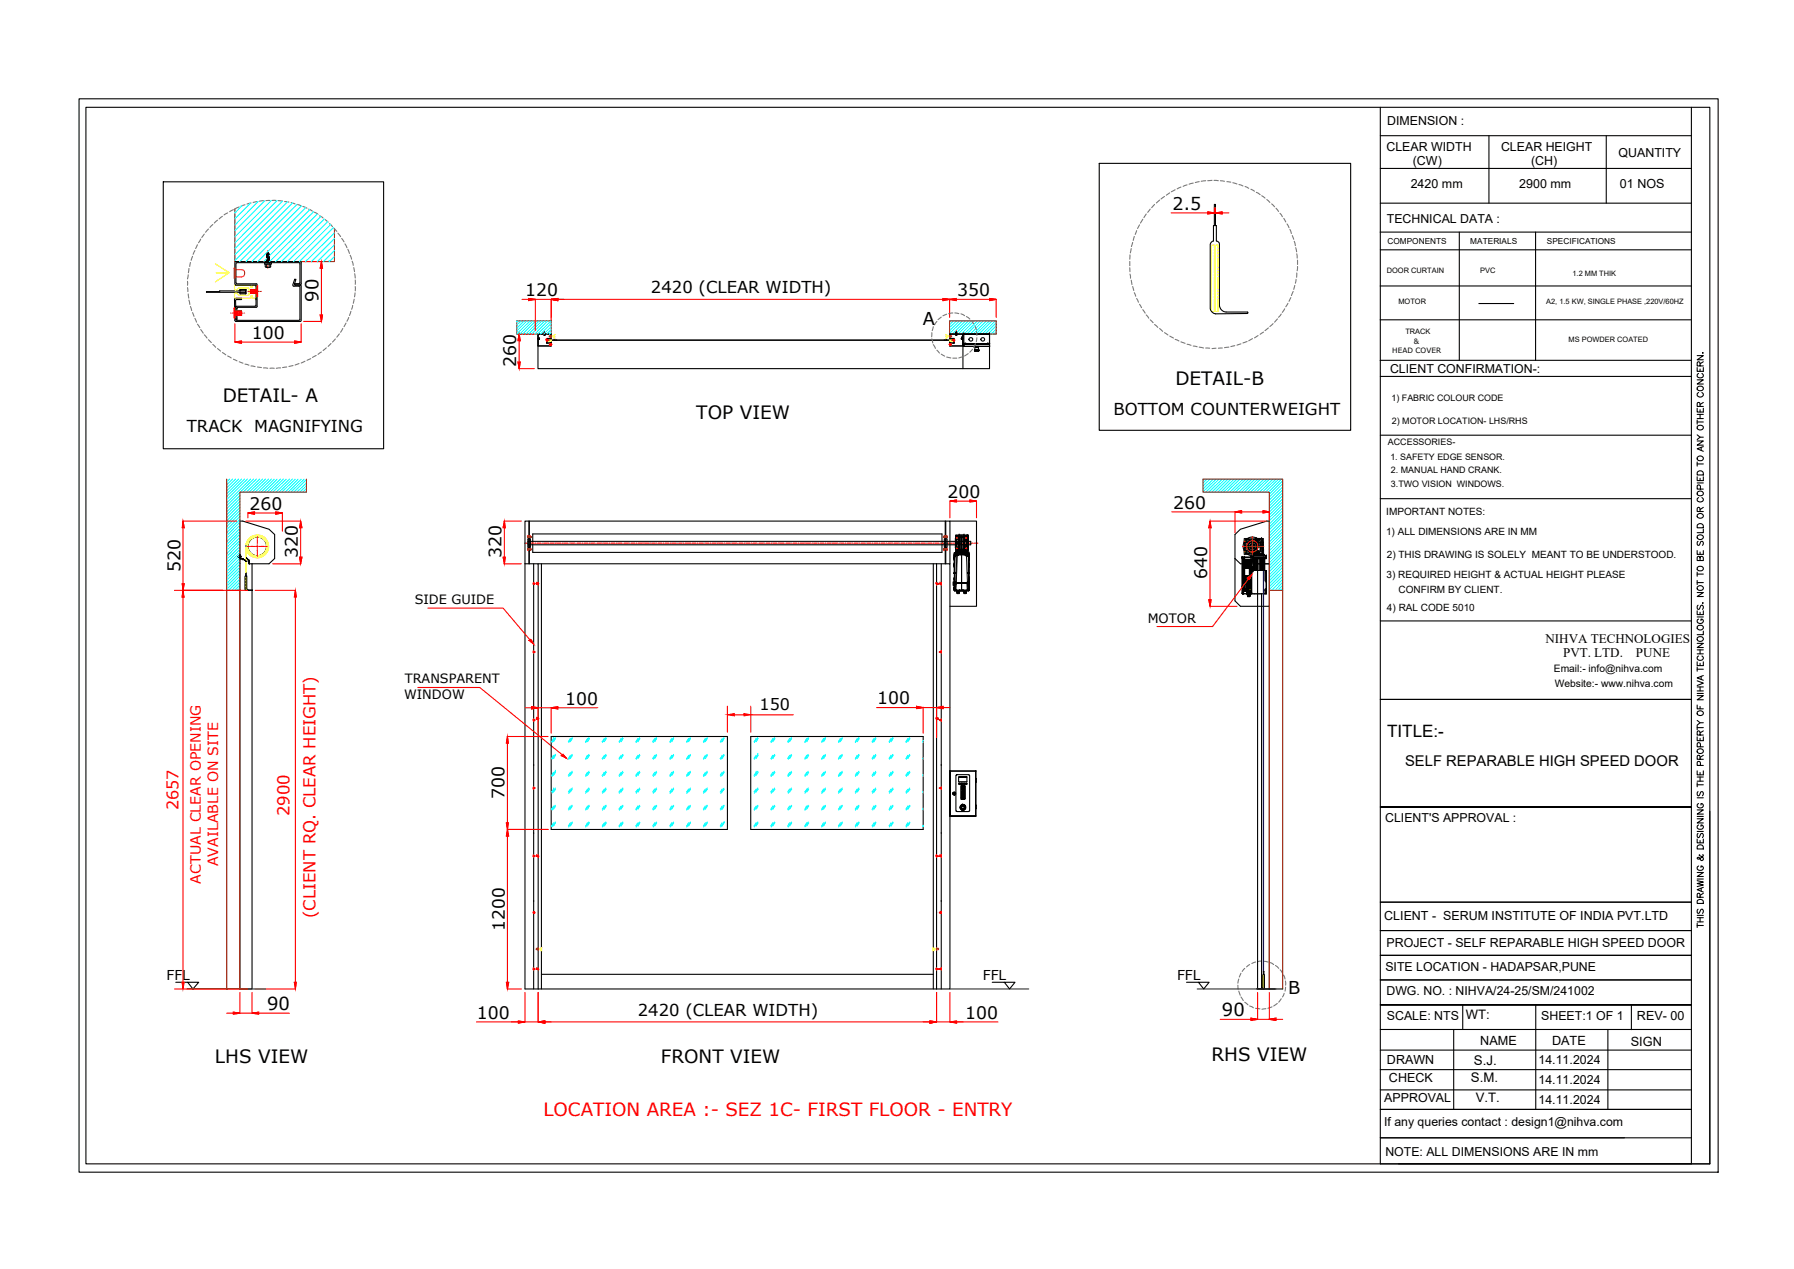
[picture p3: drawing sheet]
<svg xmlns="http://www.w3.org/2000/svg" width="420mm" height="297mm" viewBox="0 0 420 297" stroke-linecap="round" stroke-linejoin="round" font-family="sans-serif">
<defs><g id="words">
<g font-size="4.3">
<text x="52.2" y="94">DETAIL- A</text>
<text x="275.3" y="90.1">DETAIL-B</text>
<text x="163.1" y="98.1">TOP VIEW</text>
<text x="50.3" y="248.8">LHS VIEW</text>
<text x="154.8" y="248.8">FRONT VIEW</text>
<text x="283.7" y="248.5">RHS VIEW</text>
</g>
<text font-size="4.3" fill="#f00" x="127.3" y="261.3">LOCATION AREA :- SEZ 1C- FIRST FLOOR - ENTRY</text>
<g font-size="4.2">
<text x="74.6" y="70.6" transform="rotate(-90 74.6 70.6)">90</text>
<text x="216.1" y="76.2">A</text>
<text x="301.7" y="232.7">B</text>
<text x="62.5" y="236.4">90</text>
<text x="286.2" y="237.9">90</text>
</g>
<text font-size="4.1" x="274.6" y="49.1">2.5</text>
<g font-size="4">
<text x="123" y="69.4">120</text>
<text x="224.2" y="69.4">350</text>
<text x="59" y="79.3">100</text>
<text x="120.9" y="85.9" transform="rotate(-90 120.9 85.9)">260</text>
<text x="58.4" y="119.4">260</text>
<text x="221.9" y="116.6">200</text>
<text x="274.8" y="119.1">260</text>
<text x="69.7" y="130.7" transform="rotate(-90 69.7 130.7)">320</text>
<text x="117.4" y="130.7" transform="rotate(-90 117.4 130.7)">320</text>
<text x="42.3" y="133.8" transform="rotate(-90 42.3 133.8)">520</text>
<text x="282.8" y="135.6" transform="rotate(-90 282.8 135.6)">640</text>
<text x="132.4" y="164.9">100</text>
<text x="205.5" y="164.9">100</text>
<text x="324.9" y="172.5">TITLE:-</text>
<text x="118.2" y="186.9" transform="rotate(-90 118.2 186.9)">700</text>
<text x="118.2" y="217.8" transform="rotate(-90 118.2 217.8)">1200</text>
<text x="111.7" y="238.5">100</text>
<text x="226.1" y="238.5">100</text>
</g>
<g font-size="3.9">
<text x="152.5" y="68.7">2420 (CLEAR WIDTH)</text>
<text x="43.7" y="101.2">TRACK</text>
<text x="59.5" y="101.2">MAGNIFYING</text>
<text x="260.8" y="97.3">BOTTOM COUNTERWEIGHT</text>
<text x="149.4" y="237.8">2420 (CLEAR WIDTH)</text>
</g>
<g font-size="3.9" fill="#f00">
<text x="67.8" y="191.1" transform="rotate(-90 67.8 191.1)">2900</text>
<text x="73.9" y="214.9" transform="rotate(-90 73.9 214.9)">(CLIENT RQ. CLEAR HEIGHT)</text>
</g>
<text font-size="3.7" x="177.9" y="166.3">150</text>
<text font-size="3.7" fill="#f00" x="41.8" y="189.6" transform="rotate(-90 41.8 189.6)">2657</text>
<text font-size="3.5" x="329.1" y="179.3">SELF REPARABLE HIGH SPEED DOOR</text>
<g font-size="3.3" fill="#f00">
<text x="51.1" y="202.7" transform="rotate(-90 51.1 202.7)">AVAILABLE ON SITE</text>
<text x="47" y="206.8" transform="rotate(-90 47 206.8)">ACTUAL CLEAR OPENING</text>
</g>
<g font-size="3.2">
<text x="39" y="229.5">FFL</text>
<text x="230.2" y="229.5">FFL</text>
<text x="275.7" y="229.5">FFL</text>
</g>
<g font-size="3.1">
<text x="362" y="150.5">NIHVA TECHNOLOGIES</text>
<text x="366.1" y="153.7">PVT. LTD.</text>
<text x="383.2" y="153.7">PUNE</text>
<text x="343.3" y="238.5">WT:</text>
<text x="345.2" y="249.4">S.J.</text>
<text x="344.5" y="253.2">S.M.</text>
<text x="345.6" y="258">V.T.</text>
</g>
<g font-size="3">
<text x="97.1" y="141.4">SIDE GUIDE</text>
<text x="268.8" y="145.8">MOTOR</text>
<text x="94.8" y="159.9">TRANSPARENT</text>
<text x="94.6" y="163.6">WINDOW</text>
<text x="346.7" y="244.7">NAME</text>
<text x="363.5" y="244.7">DATE</text>
<text x="381.9" y="244.7">SIGN</text>
</g>
<g font-size="2.9">
<text x="324.9" y="29.3">DIMENSION :</text>
<text x="324.7" y="35.2">CLEAR WIDTH</text>
<text x="351.6" y="35.2">CLEAR HEIGHT</text>
<text x="330.9" y="38.7">(CW)</text>
<text x="358.6" y="38.7">(CH)</text>
<text x="379.1" y="36.6">QUANTITY</text>
<text x="330.4" y="44.1">2420 mm</text>
<text x="355.8" y="44.1">2900 mm</text>
<text x="379.4" y="44.1">01 NOS</text>
<text x="324.8" y="52.1">TECHNICAL DATA :</text>
<text x="325.6" y="87.4">CLIENT CONFIRMATION-:</text>
<text x="324.4" y="192.4">CLIENT'S APPROVAL :</text>
<text x="324.2" y="215.4">CLIENT - SERUM INSTITUTE OF INDIA PVT.LTD</text>
<text x="324.7" y="221.6">PROJECT - SELF REPARABLE HIGH SPEED DOOR</text>
<text x="324.5" y="227.3">SITE LOCATION - HADAPSAR,PUNE</text>
<text x="324.7" y="232.9">DWG. NO. : NIHVA/24-25/SM/241002</text>
<text x="324.8" y="238.6">SCALE: NTS</text>
<text x="360.9" y="238.6">SHEET:1 OF 1</text>
<text x="383.4" y="238.8">REV- 00</text>
<text x="324.8" y="249">DRAWN</text>
<text x="360.3" y="249.1">14.11.2024</text>
<text x="324.2" y="258">APPROVAL</text>
<text x="325.3" y="253.3">CHECK</text>
<text x="360.3" y="253.7">14.11.2024</text>
<text x="324.2" y="263.6">If any queries contact : design1@nihva.com</text>
<text x="360.3" y="258.4">14.11.2024</text>
<text x="324.5" y="270.5">NOTE: ALL DIMENSIONS ARE IN mm</text>
</g>
<g font-size="2.4">
<text x="363.9" y="157.2">Email:- info@nihva.com</text>
<text x="364.1" y="160.7">Website:- www.nihva.com</text>
</g>
<g font-size="2.3">
<text x="324.6" y="125.2">1) ALL DIMENSIONS ARE IN MM</text>
<text x="324.7" y="120.5">IMPORTANT NOTES:</text>
<text x="324.8" y="130.6">2) THIS DRAWING IS SOLELY MEANT TO BE UNDERSTOOD.</text>
<text x="324.8" y="135.4">3) REQUIRED HEIGHT &amp; ACTUAL HEIGHT PLEASE</text>
<text x="324.8" y="143">4) RAL CODE 5010</text>
<text x="327.5" y="138.9">CONFIRM BY CLIENT.</text>
</g>
<g font-size="2.1">
<text x="325.9" y="93.9">1) FABRIC COLOUR CODE</text>
<text x="326" y="99.2">2) MOTOR LOCATION- LHS/RHS</text>
<text x="325" y="104.2">ACCESSORIES-</text>
<text x="325.6" y="107.8">1. SAFETY EDGE SENSOR.</text>
<text x="325.8" y="110.8">2. MANUAL HAND CRANK.</text>
<text x="325.8" y="114">3.TWO VISION WINDOWS.</text>
</g>
<g font-size="1.9">
<text x="325" y="57.1">COMPONENTS</text>
<text x="344.4" y="57.1">MATERIALS</text>
<text x="362.3" y="57.1">SPECIFICATIONS</text>
</g>
<text font-size="1.8" x="346.7" y="63.9">PVC</text>
<g font-size="1.7">
<text x="324.8" y="63.9">DOOR CURTAIN</text>
<text x="368.3" y="64.6">1.2 MM THIK</text>
<text x="327.5" y="71.2">MOTOR</text>
<text x="362.1" y="71.2">A2, 1.5 KW, SINGLE PHASE ,220V/60HZ</text>
<text x="326.1" y="82.6">HEAD COVER</text>
<text x="329.2" y="78.1">TRACK</text>
<text x="331.1" y="80.5">&amp;</text>
<text x="367.4" y="80.1">MS POWDER COATED</text>
</g>
</g></defs>
<!-- layer: 0 -->
<g fill="none" stroke="#000" stroke-width=".25">
<path d="M18.5 23.1h383.9v251.3h-383.9zM20.1 25.1h380.3v247.3h-380.3zM257.4 38.2h58.9v62.5h-58.9zM323.3 25.1v247.3h72.8v-247.3M323.3 31.8h72.8M323.3 39.4h72.8M348.7 31.8v15.8M376.2 31.8v15.8M38.2 42.6h51.6v62.4h-51.6zM62.5 59.5l.2-.5 .3 .5v.4M62.5 59.5v2M62.5 59.5l.5 .4"/>
<path d="M62.5 59.6l.5 .4M62.5 59.7l.5 .4M62.5 59.3l.5 .4M62.7 59.2h.2M62.7 59l.3 .7-.5-.3M62.9 59.4l-.3-.2 .3 .3M63 59.9v1.5M284.2 52.8h.7v3.6a.8 .8 0 0 1 .7 .8v14.3a1.67 1.67 0 0 0 1.6 1.5h4.9l.2 .2-.2 .2-7.4 .1a1.53 1.53 0 0 1-1.3-1.3v-15l.3-.5 .5-.3zM284.4 52.8v-4.9h.3v4.9M323.2 54.3h72.9M323.3 47.6h72.8M323.3 58.5h72.8"/>
<path d="M341.8 54.3v30M359.6 54.3v30M55 72.7h1.5l.1 1.1h-1.6zM55 73.8h1.6M55 72.9h1.6M55 69.9l1.6-.1v.3h-1.2l-.2 .2 .1 4.4 .2 .3h14.5l.2-.1v-7.8l-1.5-.1-.1-.3 .4-1.3h.3l-.3 1.2 .2 .2 1.3 .1v8.2l-.2 .1h-15.1l-.2-.2-.1-5zM55.1 61.3l15.3-.1 .1 .2v5.1l-1.5 .1v-.2l1.2-.1v-4.8h-14.7l-.2 .3v4.6h4.8l.1 .2v5.2l-.2 .1h-4.4l-.1 .3v2.5h-.2l-.1-2.8 .1-.2h4.4l.3-.2v-4.7l-.2-.1h-4.6l-.2-.3zM55.1 72.9v.9M55.2 71.9h.1M55.5 72.2h.1M56 68.1l.2-.4 1.5 .1v.9l-.2 .1h-1.2l-.3-.4M56.3 68.4l.1 .2h1.1v-.7h-1.1l-.1 .2-7.9 .2v.1h9.1"/>
<path d="M56.3 68.1h1.2M60 70.1h.1M62 61.5h1.6v.3h-1.6zM62.1 61.8v.7l.2 .1 1-.1 .1-.7M62.5 61.8v.8M62.5 60l.5 .4M62.5 60.1l.5 .4M62.5 60.2l.5 .4M62.5 60.3l.5 .4M62.5 60.3l.5 .5M62.5 60.5l.5 .4M62.5 60.6l.5 .3"/>
<path d="M62.5 60.7l.5 .4M62.5 60.8l.5 .3M62.5 60.9l.5 .4M62.5 60.9l.5 .5M62.5 61l.5 .4M62.5 61.1l.5 .4M62.5 61.3l.3 .2M62.5 61.4l.1 .1M63 61.1h.1M63 60.9h.1M63 60.6h.1M63 60.1h.1"/>
<path d="M63 60h.1M63 61.4v1.2M63 60.3l-.5-.4 .5 .4M126 78.2v8.1h105.7v-8.1M126 78.2v1.1M126 78.2h3.1v1.1h-1v1M126 79.3h.3M126.2 79.1l.1 .1M126.2 79.1h.1M126.3 79.1v.3h-.3v1.6h3v-1.1h-.3h.4v1.1h-3.1v-1.7M126.3 79.2v.1M126.3 79.2h-.3v-1h3v1l-1 .1v1"/>
<path d="M127.4 78.3v.2h.2M127.4 78.3h.3M127.5 78.2h.1M127.5 78.1h.1M127.5 78l.1-.1zM127.5 78.2h.1zM127.6 77.7l-.1 .2 .1-.1M127.6 77.8h.1M127.6 78.3v.2l.1-.2M127.6 77.8h-.1v.7M127.6 77.8l-.1 .1h.1M127.6 78.2h.1"/>
<path d="M127.6 77.8v.4M128.1 80h.1M128.6 79.5h.2zM128.6 79.6h.3zM128.6 79.5h.1M128.6 79.5v.1zM128.6 79.6h94.3M128.8 79.6h1.6M128.8 79.6h.1M129.8 79.6h.1M221.7 79.6h.1M222.4 79.9h.3l-.2 .1v1z"/>
<path d="M222.5 78.2h3v8.1M222.5 78.2l-.1 1 1 .1v1h-.9M222.5 78.2h2.9l.1 1h-.3l.2 .1M222.5 78.2v1h1v1.1h-1M222.7 79.5l.2 .1zM222.7 79.5l-.1 .1 .3 .1h-.2zM222.7 79.6h-1.6M222.7 79.6h.1M222.9 79.5h.1M223.4 80h.1M223.8 78.3l.3-.1v.3h-.2M223.8 78.3l.1 .2v-.2"/>
<path d="M223.8 78.3h.3M223.9 77.8h.1v.7M223.9 77.8l.1 .1h-.1M223.9 78.2h.1zM223.9 78.2h.1M223.9 77.8l.1 .1-.1-.1M223.9 77.8v.4M224 77.7v.1M224 77.8h.1M224 78.2h.1M224 78.1h.1M224 78l-.1-.1 .1 .3-.1-.1"/>
<path d="M224.1 78.3h.1M225.2 79.4h.1M225.2 79.3v-.2l-.1 .2h.4l-.1 1.7h-2.9M225.2 79.1h.1M225.4 79.3l.1 1.7h-3M225.5 79.2l-.1 .1M225.7 78.2h6h-6M225.7 78.2h.1M225.7 78.2v2.3M231.7 78.2h.1M323.2 66.9h72.9M323.2 74.9h72.9"/>
<path d="M346.3 71h8.2M128 80.3h1v.6v-.6M128.1 80.3h.9M128.7 80.5h.4h-.4v.2h.4h-.4M129 80.3h.1M129.1 80.5v.2M222.4 80.5v.2M222.5 80.3h.1M222.5 80.3v.6M222.5 80.9h.1M222.5 80.4h.1M222.7 80.5h-.3h.3v.2h-.3h.3"/>
<path d="M225.7 80.5h.1M225.7 80.5h6zM225.7 80.6h.1M225.7 80.6h6M225.7 81.1h.1M225.7 81.1h6zM225.7 80.4v.2M225.7 80.6v.5M225.8 80.5v.1M226.1 80.5h.1M226.2 80.5h5.2M226.2 80.5v.1"/>
<path d="M226.2 80.5h.1M228.2 82h1M228.2 82.1h.1M228.2 82h.1M228.2 82.1h.4M228.3 81.1h.1M228.3 81.9h.9M228.3 82.1h.3M228.4 81.1v.2h.8v-.2h-.9h.9M228.4 82.1h.1M228.5 82.1h-.2h.9h-.2M228.5 82.1h.1"/>
<path d="M228.6 82.1h.1M228.7 82.1h.1M228.7 82h.1M228.8 82.1h.1M228.8 82h.1M228.9 82.1h.1M229 82.1h.1M229 82h.1M229 82.1h.2M229.1 82.1h.1M229.1 82h.1M229.2 82.1h.1"/>
<path d="M229.2 82l-.9 .1v-.1a.44 .44 0 0 1 0-.6 .44 .44 0 0 1 .6-.1h.3v.8M229.2 82v.1M231.4 80.5v.1M231.4 80.5h.1M231.7 80.5h.1M231.7 81.1h.1M323.2 84.3h72.9M323.3 88.1h72.8M397.5 95.6v.8h1.4v-.8M397.5 88.9h1.4l-1.4 1h1.4M397.5 86v.9h1.4v-.9M397.5 83.2h1.4l-1.4 1h1.4"/>
<path d="M397.5 98.3v1M397.5 98.8h1.4M397.5 98h1.4M397.5 97h1.4M397.5 99.8a.72 .72 0 0 1 .9-.3 .72 .72 0 0 1 .4 .8 .72 .72 0 0 1-.9 .3 .72 .72 0 0 1-.4-.8zM397.5 90.6a.72 .72 0 0 1 .9-.3 .72 .72 0 0 1 .4 .9 .72 .72 0 0 1-.9 .3 .72 .72 0 0 1-.4-.9zM397.8 91.9a.55 .55 0 0 0-.3 .6 .55 .55 0 0 0 .5 .4 .6 .6 0 0 0 .8-.2 .6 .6 0 0 0-.2-.8M397.8 87.4a.52 .52 0 0 0-.3 .6 .52 .52 0 0 0 .5 .4 .6 .6 0 0 0 .8-.1 .6 .6 0 0 0-.1-.8l-.1-.1M398.2 95.1l-.2-.9h-.4l-.1 .9h1.4M398.2 85.7l-.1-.9-.4-.1-.2 .1v.9h1.4M398.2 86.4v.5M398.2 95.9v.5"/>
<path d="M398.2 97v1M398.8 82.6h.1zM398.9 94.2l-.7 .5M398.9 84.7l-.7 .4M323.3 116.7h72.8M323.3 101.9h72.8M397.5 111.6v.9h1.4v-.9M397.5 103.2h1.4l-1.4 1h1.4M397.5 108.1v1M397.5 113h1.4M397.5 108.6h1.4M397.5 101.8l.7 .5"/>
<path d="M397.5 115.2a.72 .72 0 0 1 .9-.3 .72 .72 0 0 1 .4 .9 .73 .73 0 0 1-.8 .2 .73 .73 0 0 1-.5-.8zM397.5 110.5a.79 .79 0 0 1 1-.2 .79 .79 0 0 1 .4 .9h-1.4zM397.5 107a.72 .72 0 0 1 .9-.3 .72 .72 0 0 1 .4 .9 .72 .72 0 0 1-.9 .3 .72 .72 0 0 1-.4-.9zM397.8 116.5a.52 .52 0 0 0-.3 .6 .52 .52 0 0 0 .5 .4h.4a.52 .52 0 0 0 .5-.4 .52 .52 0 0 0-.3-.6M398.2 119.7v-.6l-.2-.3h-.3l-.2 .1v.8h1.4M398.2 111.9v.6M398.2 114.5v-.9l-.3-.1-.4 .1v.9h1.4M398.4 104.7v.7M398.9 104.5l-1.4 .5 1.4 .6M398.9 102.3h-.7l-.7 .6M398.9 118.8l-.7 .5M55.8 130.3l.4 .1v-.1l-.1 .1 .1-.1"/>
<path d="M55.9 130.3h.3M56 130.3h.1M56 130.3l-.1 .1 .2-.1-.1 .1M56.1 130.3h.1M56.2 122.3v109.2h2.8v-99.5M56.2 122h.7l6.1 1.9 1.3 1.2v5.6l-1.3 1.3h-4.7M56.2 130.3h.1M56.2 129.9v.8l.7 .1M56.2 129.9h.1M56.2 130.1l.1 .1M56.2 130.4h.1M56.2 130.1h.1"/>
<path d="M56.2 129.9l.1 .8M56.2 130.3h.2M56.3 130.2l.1 .2M56.3 130.4h.1h-.1M56.3 130.8h.1M56.3 130.7h.1M56.3 130.2v.2M56.3 130.7h.6M56.8 131h.1M56.8 130.9l.9 .5zM56.9 130.8h-.6h.5v.2M56.9 130.7h-.6h.6l-.1 .3"/>
<path d="M56.9 130.7v.1M56.9 130.9h.1M56.9 131h.1M57.5 134h.2v.8h.1v3l.3 .3h1.1l-.1 .1h-1.5l-.2-.3v-3l.1-.1zM57.7 131.4h.1M57.7 130.6l.4 .3 .2 .5zM58.2 131.3l.1 .7M58.2 131.3h.1M58.3 131.3h.1M58.3 131.3v.7v-.7M58.3 132h.1M58.4 132h.1"/>
<path d="M123 132h3v99.5M123 132v-10h99.5v10M123 132v99.5h96.3M123.6 126.7h103.7v.8h-103.7M123.9 125.4h.1v.6l-.4 .2v1.9l.3 .1M123.9 122v10M124 122v10M124 126l.2 .2v1.9l-.2 .1v.7h-.1M124 128.6h.1M124.8 125h95.8v4.3h-95.8zM125 132v99.5M125.7 136.5v.2h.3"/>
<path d="M126 136.5h-.3h.3M126 136.7h.1M126 136.5v.2h-.3M126 136.5v.2M126 132h93.3M126.8 132v99.5M218.6 132v99.5M219.3 132h3.2v99.5h-3.2M219.3 136.5h.4l-.4 .1v.1h.4M219.3 132v99.5M219.4 136.6v.1M219.7 136.6v.2l-.4-.1"/>
<path d="M220.4 132v99.5M221.2 128.6h.2M221.4 126l-.2 .2v1.9l.2 .1M221.4 122v10M221.4 128.9h.1M221.5 125.4h-.1v.6l.4 .2v1.9l-.3 .1M221.5 122v10M222.5 122h6.2v19.9h-6.2M289.2 130.7l1.3 1.3h6.8v-10h-.6l-6.2 1.9-1.3 1.2v15.5l1.3 1.3h6.8M294.5 132h2.8v99.5h-2.8zM295.5 139v92.5h3.1M397.5 138.7h1.4l-1.4 .9h1.4"/>
<path d="M397.5 128.9v.9h1.4v-.9M397.5 133.9v1M397.5 135.9v.9M397.5 136.4h1.4M397.5 134.4h1.4M397.5 137.4a.72 .72 0 0 1 .9-.3 .72 .72 0 0 1 .4 .8 .72 .72 0 0 1-.9 .3 .72 .72 0 0 1-.4-.8zM397.5 132.8a.72 .72 0 0 1 .9-.3 .72 .72 0 0 1 .4 .9 .72 .72 0 0 1-.9 .2 .72 .72 0 0 1-.4-.8zM397.5 125.4a.72 .72 0 0 1 .9-.2 .72 .72 0 0 1 .4 .8 .72 .72 0 0 1-.9 .3 .72 .72 0 0 1-.4-.9zM397.5 122.9a.79 .79 0 0 1 1-.3 .79 .79 0 0 1 .4 .9h-1.4zM397.5 120.5a.72 .72 0 0 1 .9-.3 .72 .72 0 0 1 .4 .8 .73 .73 0 0 1-.8 .3 .73 .73 0 0 1-.5-.8zM397.7 126.7l-.2 .1v.7l.4 .1 .4-.8 .4-.1 .2 .4-.2 .5M398.2 130.6l.2-.4 .4 .2 .1 .2v.6h-1.4v-.8l.2-.2 .4 .2 .1 .8"/>
<path d="M398.2 129.2v.6M398.9 123.9v.8h-1.4M323.3 145.3h72.8M397.5 159.4l1.4 .5-1.4 .6M397.5 154.9v.9h1.4v-.9M397.5 150.6h1.4l-1.4 1h1.4M397.5 143v.9h1.4v-.9M397.5 156.1v1M397.5 156.6h1.4M397.5 153h1.4M397.5 152.1h1.4M397.5 144.4h1.4"/>
<path d="M397.5 149.3a.69 .69 0 0 1 1-.3 .69 .69 0 0 1 .2 1 .73 .73 0 0 1-.8 .1 .73 .73 0 0 1-.4-.8zM397.5 146.6a.72 .72 0 0 1 .9-.3 .72 .72 0 0 1 .4 .9 .72 .72 0 0 1-.9 .2 .72 .72 0 0 1-.4-.8zM397.7 141.7l-.2 .3v.5l.4 .1 .4-.8 .4-.1 .2 .3-.2 .6M397.8 153.6a.52 .52 0 0 0-.3 .6 .52 .52 0 0 0 .5 .4 .6 .6 0 0 0 .8-.2 .6 .6 0 0 0-.1-.8h-.1M397.8 144.9a.52 .52 0 0 0-.3 .6 .52 .52 0 0 0 .5 .4 .6 .6 0 0 0 .8-.2 .6 .6 0 0 0-.1-.7l-.3-.1v.4M398.2 143.3v.6M398.2 152.1v.9M398.2 155.3v.5M398.4 158.3v.7M398.8 141.1v.1zM398.9 158.1l-1.4 .6 1.4 .5M398.9 147.7v.9h-1.4"/>
<path d="M125.7 168.1v.2h.3M126 168.1h-.3h.3M126 168.3h.1M126 168.1v.2h-.3M126 168.1v.2M129.1 172.4h41.3v21.8h-41.3zM175.8 172.4h40.4v21.8h-40.4zM219.3 168.1v.2M219.4 168.1v.2M219.7 168.1h-.4h.4v.2h-.4h.4M323.3 163.7h72.8M397.5 172.5v.9h1.4v-.9"/>
<path d="M397.5 165v.9h1.4M397.5 162.8h1.4l-1.4 1h1.4M397.5 169.9v.9M397.5 170.3h1.4M397.5 168.6l.7 .6M397.5 162.3h1.4M397.5 161.7h1.4M397.5 160.8h1.4M397.5 175.5a.73 .73 0 0 1 .9-.2 .73 .73 0 0 1 .4 .8 .74 .74 0 0 1-.9 .3 .74 .74 0 0 1-.4-.9zM397.5 166.6a.73 .73 0 0 1 .9-.2 .73 .73 0 0 1 .4 .8 .74 .74 0 0 1-.9 .3 .74 .74 0 0 1-.4-.9zM398.2 177.7l-.2-.9h-.4l-.1 .9h1.4M398.2 172.1l-.1-.9-.4-.1-.2 .1v.9h1.4"/>
<path d="M398.2 160.8v.9M398.2 165.4v.5M398.2 172.8v.6M398.2 179.2v-.8l-.6-.1-.1 .9h1.4M398.2 174.8v-.8l-.3-.2-.4 .2v.8h1.4M398.9 169.2h-.7l-.7 .5M398.9 176.8l-.7 .5M398.9 171.1l-.7 .4M222.5 190.3v.3M222.5 191h6zM222.5 180.4v10.6zM222.5 180.4h6.1"/>
<path d="M222.5 180.4h6M222.5 190.3v.2M222.5 191h.1M222.5 180.4v10.6M223.2 185.6l.2-.1 .3 .1M223.2 185.9l.2 .1 .3-.1M223.2 185.5a.38 .38 0 0 1 .6 .1 .38 .38 0 0 1-.3 .6l-.3-.5 .3 .4 .2-.2a.3 .3 0 0 0 0-.4 .3 .3 0 0 0-.4 0l-.1 .2zM223.4 185.6l.3 .1-.2 .2-.2-.2zM223.4 185.7l.2 .1zM223.9 181.5l.1-.2h2.2a.61 .61 0 0 1 .9 .4v7.9a.76 .76 0 0 1-1 .4h-1.4a.67 .67 0 0 1-.8-.2 .67 .67 0 0 1 0-.8zM224.5 181.9h2h-2v1.1M224.6 183.4h1.5a.21 .21 0 0 1 .3-.1 .21 .21 0 0 1 .1 .2l-1.9 .2z"/>
<path d="M224.9 188.7h.2l-.1 .3 .2 .5-.3-.2zM224.9 183.5l-.1 .1M225 188.6l.1 .1zM225.1 183.9l1 .1v3l-.2 .1-.8-.1zM225.1 188.5l.1 .1zM225.1 189h.1M225.1 189.2h.1M225.1 189v.1M225.1 188.9h.1M225.1 188.8v.1M225.1 188.8h.1M225.1 189.1v.1"/>
<path d="M225.1 189.1h.1M225.1 188.9v.2M225.1 186.7a.48 .48 0 0 0 .8 0M225.1 189.2l.1 .2M225.1 188.7v.1M225.1 188.7h.1M225.1 189.3h.1M225.1 189.2v.1M225.2 184h.7v3l-.8-.2zM225.2 189.3h.1M225.2 188.7h.1M225.2 188.6v.1"/>
<path d="M225.2 188.6h.1M225.2 189.3v.1M225.2 188.4l.1 .1zM225.2 189.5l.2 .1zM225.2 188.7h.5l.2 .3a.34 .34 0 0 0-.4-.3 .34 .34 0 0 0-.3 .3zM225.2 189.4h.1M225.3 184.7l.1 .2zM225.3 186.1l.1 .1zM225.3 184.4l.2-.3 .2 .3M225.3 188.4l.1 .1zM225.3 189.4h.1M225.3 188.5h.1"/>
<path d="M225.3 188.5l-.1 .1M225.4 186.1v.1zM225.4 184.4l.2 .1M225.4 185.4v.2zM225.4 184.8h.1M225.4 188.4h.1M225.4 189.5h.1l-.1 .1zM225.4 186.6v-.2l.3 .2M225.4 188.5h.1M225.4 188.5h.3M225.4 184.7v.2zM225.4 186.1l.1 .1z"/>
<path d="M225.4 185.4l.2 .2zM225.4 184.5v-.3l.3 .1-.1 .2M225.4 188.4l.2-.1v.2zM225.4 186.4v.3l.3-.1-.1-.2M225.5 184.7l.1 .2zM225.5 185.2l.2 .1 .1 .2-.1-.2zM225.5 186.1l.1 .1zM225.5 186.2h.1M225.5 189.5l.2 .1zM225.5 188.5h.1M225.6 184.7h.1v.2h-.1zM225.6 186.1l.1 .1z"/>
<path d="M225.6 188.5h.1M225.7 186.1v.1zM225.7 184.7v.2zM225.7 184.4l-.1 .1M225.7 185.4v.2zM225.7 185.5h.1M225.7 188.4v.1h-.1zM225.7 189.5v.1zM225.7 189.5h.1M225.7 188.4l.2 .1zM225.7 189.4h.1M225.7 188.5h.1"/>
<path d="M225.7 188.5l.1 .1M225.8 188.6h.1M225.8 189.4h.1M225.9 188.6h.1M225.9 188.7h.1M225.9 189.3h.1M225.9 189.3l-.1 .1M225.9 188.6v.1M225.9 188.7h.2v.5l-.3 .3 .2-.3zM225.9 188.7h.2zM225.9 189h.1M225.9 189.2l-.1 .2"/>
<path d="M225.9 188.7v.1M225.9 189.2h.1M225.9 188.8h.1M225.9 189.2v.1M226 188.8v.1M226 188.9h.1M226 189v.1M226 189.2h.1M226 189.1h.1M226 188.8h.1M226 189.2h-.1M226 189h.1"/>
<path d="M226 188.9v.1M226 189.1v.1M226.5 181.9v1.1h-2M228.5 180.4v10.6M228.5 191h.1M228.5 182.3v.2M228.5 182.9v.1M228.5 180.4h.1M228.6 180.4v10.6M228.6 188.5v.8M228.6 182.2v.9M396.1 188.9h-72.8h72.8"/>
<path d="M397.5 196.4v.9h1.4v-.9M397.5 191.7h1.4l-1.4 .9h1.4M397.5 189.6h1.4l-1.4 1h1.4M397.5 180.4v1h1.4v-1M397.5 183.2v1M397.5 194.6h1.4M397.5 191.1h1.4M397.5 186.7h1.4M397.5 183.7h1.4M397.5 182.9h1.4M397.5 181.9h1.4M397.5 198a.79 .79 0 0 1 1-.2 .79 .79 0 0 1 .4 .9h-1.4z"/>
<path d="M397.7 195.1l-.2 .3 .2 .7 .3-.2 .3-.7 .2-.1h.2l.2 .3-.2 .7M397.7 185.3l-.2 .3 .2 .7 .3-.2 .3-.7 .2-.1h.2l.2 .3-.2 .7M397.8 193.1a.52 .52 0 0 0-.3 .6 .52 .52 0 0 0 .5 .4h.4a.51 .51 0 0 0 .5-.5 .51 .51 0 0 0-.5-.5v.3M397.8 188.1a.52 .52 0 0 0-.3 .6 .52 .52 0 0 0 .5 .4 .6 .6 0 0 0 .8-.2 .6 .6 0 0 0-.1-.8h-.3v.3M398.2 180.8v.6M398.2 181.9v1M398.2 196.7v.6M400.4 189.9v82.5h-72.9M323.3 211.2h72.8M323.3 217.8h72.8M397.5 206.1l1.4 .4-1.4 .3 1.4 .4-1.4 .3M397.5 204.2h1.4l-1.4 1h1.4"/>
<path d="M397.5 216.6h1.4M397.5 216.1v1M397.5 215.8h1.4M397.5 214.8h1.4M397.5 214.3h1.4M397.5 205.8h1.4M397.5 210.8a.8 .8 0 0 1 1-.2 .8 .8 0 0 1 .4 .9h-1.4zM397.7 212.8l-.2 .4v.5l.2 .1 .3-.1 .3-.7 .4-.2 .2 .4-.2 .6M397.8 202.7a.52 .52 0 0 0-.3 .6 .52 .52 0 0 0 .5 .4h.4a.51 .51 0 0 0 .5-.5 .51 .51 0 0 0-.5-.5v.3M398.1 200.1h-.2a1.54 1.54 0 0 1 1 1.1l-.4 .2-.7-.7-.3 .2 .2 .2 .5-.2 .6-.5 .1-.3h-.1M398.2 210l-.2-.9h-.4l-.1 .9h1.4M398.2 214.8v1"/>
<path d="M398.4 207.9v.7M398.9 207.7l-1.4 .6 1.4 .5M398.9 209.1l-.7 .5M41.2 229.9h5.3l-1.3 1.6-1.2-1.6M126.8 228.1h91.8M232.4 229.9h5.3l-1.3 1.6-1.2-1.6M277.9 229.9h5.3l-1.3 1.6-1.2-1.6M295.9 227.4h.1l.1 .7v3.2l-.2 .2h-1.5l1-.1 .4-.2zM297.3 231.5h3.1M323.3 223.6h72.8M323.3 229.4h72.8M342.6 235.2v5.8"/>
<path d="M359.7 235.2v24.5M382.1 235.2v5.8M396.1 235.2h-72.8h72.8M323.3 241h72.8M323.3 250.4h72.8M323.3 245.8h72.8M323.3 255.1h72.8M340.5 241v18.7M376.6 241v18.7M396.1 259.7h-72.8h72.8M323.3 266.3h72.8"/>
<circle cx="227.4" cy="79.4" r=".44"/>
<circle cx="230.2" cy="79.4" r=".44"/>
<circle cx="60.2" cy="127.9" r="2.19"/>
<circle cx="293.3" cy="127.9" r="2.17"/>
<circle cx="224.7" cy="183.5" r=".13"/>
<circle cx="225.3" cy="183.5" r=".13"/>
<circle cx="225.5" cy="186.6" r=".25"/>
<circle cx="225.5" cy="186.6" r=".29"/>
<circle cx="225.5" cy="189" r=".4"/>
<circle cx="225.5" cy="185.5" r=".24"/>
<circle cx="225.5" cy="184.4" r=".28"/>
<circle cx="225.5" cy="184.4" r=".22"/>
<circle cx="225.5" cy="184.4" r=".26"/>
<circle cx="225.5" cy="189" r=".34"/>
<circle cx="225.5" cy="185.5" r=".33"/>
<circle cx="225.5" cy="185.5" r=".26"/>
<circle cx="225.5" cy="189" r=".7"/>
<circle cx="225.8" cy="183.4" r=".14"/>
<circle cx="226.3" cy="183.5" r=".12"/>
</g>
<g fill="none" stroke="#ff0" stroke-width=".25">
<path d="M283.7 59.7v.5M283.7 59.7h.1M283.7 59.6h.1M283.7 59.5h.1M283.7 59v.5M283.7 58.9h.1M283.7 58.8h.1M283.7 58.3v.4M283.7 58.2h.1M283.7 58.1h.1M283.7 57.5v.5M283.7 57.4h.1"/>
<path d="M283.9 57.4h.1M284 57.4h.4M284.4 57.4h.1M284.4 57.5v.5M284.4 58.1h.1M284.4 58.2h.1M284.4 58.3v.4M284.4 58.8h.1M284.4 58.9h.1M284.4 59v.5M284.4 59.5h.1M284.4 59.6h.1"/>
<path d="M284.4 59.7h.1M284.4 59.7v.5M284.7 59.7v.5M284.7 59.7h.1M284.7 59.6h.1M284.7 59.5h.1M284.7 59v.5M284.7 58.9h.1M284.7 58.8h.1M284.7 58.3v.4M284.7 58.2h.1M284.7 58.1h.1"/>
<path d="M284.7 57.5v.5M284.7 57.4h.1M284.7 57.4h.6M285.3 57.4h.1M285.3 57.5v.5M285.3 58.1h.1M285.3 58.2h.1M285.3 58.3v.4M285.3 58.8h.1M285.3 58.9h.1M285.3 59v.5M285.3 59.5h.1"/>
<path d="M285.3 59.6h.1M285.3 59.7h.1M285.3 59.7v.5M50.4 61.8l3.3 2h-3.1M50.6 63.9h3.1l-3.3 2.1M55 66.7h3.8v.5h.3l.1-.5h.7l.1 3-.2 .1-.7-.1v-.4h-.3v.5h-3.6l-.3-.2v-.8l.2-.2h.5l.3 .5h2.2a1.42 1.42 0 0 0 0-1.7h-2.2l-.3 .5h-.5l-.2-.2zM128.1 79.3h1v.2l-.7-.1v.4l.6-.2v.3h-.7v-.1l-.2 .1zM130 78.3l-.6 .4h.5h-.5l.6 .5M221.5 78.3l.6 .4h-.6h.6l-.6 .5M222.4 79.3h1v.6l-.1-.1-.1 .1h-.7v-.3l.6 .2v-.2v-.2l-.7 .1zM283.7 72.9h.1M283.7 72.8h.1"/>
<path d="M283.7 72.2v.6M283.7 72.2h.1M283.7 71.5v.5M283.7 71.4h.1M283.7 71.3h.1M283.7 70.8v.5M283.7 70.8h.1M283.7 70.7h.1M283.7 70.6h.1M283.7 70.1v.4M283.7 70h.1M283.7 69.9h.1"/>
<path d="M283.7 69.3v.5M283.7 69.2h.1M283.7 69.1h.1M283.7 68.6v.4M283.7 68.5h.1M283.7 68.4h.1M283.7 68.3h.1M283.7 67.8v.5M283.7 67.7h.1M283.7 67.6h.1M283.7 67.1v.4M283.7 67h.1"/>
<path d="M283.7 66.9h.1M283.7 66.3v.6M283.7 66.3h.1M283.7 66.2h.1M283.7 65.6v.5M283.7 65.6h.1M283.7 65.5h.1M283.7 64.9v.5M283.7 64.8h.1M283.7 64.7h.1M283.7 64.1v.5M283.7 64.1h.1"/>
<path d="M283.7 64h.1M283.7 63.9h.1M283.7 63.4v.5M283.7 63.3h.1M283.7 62.7v.4M283.7 62.6h.1M283.7 62.5h.1M283.7 61.9v.5M283.7 61.9h.1M283.7 61.8h.1M283.7 61.2v.5M283.7 61.1h.1"/>
<path d="M283.7 61h.1M283.7 60.5v.5M283.7 60.4h.1M283.7 60.3h.1M283.9 72.9h.1M284 72.9h.4M284.4 60.3h.1M284.4 60.4h.1M284.4 60.5v.5M284.4 61h.1M284.4 61.1h.1M284.4 61.2v.5"/>
<path d="M284.4 61.8h.1M284.4 61.9h.1M284.4 61.9v.5M284.4 62.5h.1M284.4 62.6h.1M284.4 62.7v.4M284.4 63.2h.1M284.4 63.3h.1M284.4 63.4v.5M284.4 63.9h.1M284.4 64h.1M284.4 64.1h.1"/>
<path d="M284.4 64.1v.5M284.4 64.7h.1M284.4 64.8h.1M284.4 64.9v.5M284.4 65.5h.1M284.4 65.6h.1M284.4 65.6v.5M284.4 66.2h.1M284.4 66.3h.1M284.4 66.3v.6M284.4 66.9h.1M284.4 67h.1"/>
<path d="M284.4 67.1v.4M284.4 67.6h.1M284.4 67.7h.1M284.4 67.8v.5M284.4 68.3h.1M284.4 68.4h.1M284.4 68.5h.1M284.4 68.6v.4M284.4 69.1h.1M284.4 69.2h.1M284.4 69.3v.5M284.4 69.9h.1"/>
<path d="M284.4 70h.1M284.4 70.1v.4M284.4 70.6h.1M284.4 70.7h.1M284.4 70.8h.1M284.4 70.8v.5M284.4 71.3h.1M284.4 71.4h.1M284.4 71.5v.5M284.4 72.1h.1M284.4 72.2v.6M284.4 72.8h.1"/>
<path d="M284.7 72.9h.1M284.7 72.8h.1M284.7 72.2v.6M284.7 72.2h.1M284.7 71.5v.5M284.7 71.4h.1M284.7 71.3h.1M284.7 70.8v.5M284.7 70.8h.1M284.7 70.7h.1M284.7 70.6h.1M284.7 70.1v.4"/>
<path d="M284.7 70h.1M284.7 69.9h.1M284.7 69.3v.5M284.7 69.2h.1M284.7 69.1h.1M284.7 68.6v.4M284.7 68.5h.1M284.7 68.4h.1M284.7 68.3h.1M284.7 67.8v.5M284.7 67.7h.1M284.7 67.6h.1"/>
<path d="M284.7 67.1v.4M284.7 67h.1M284.7 66.9h.1M284.7 66.3v.6M284.7 66.3h.1M284.7 66.2h.1M284.7 65.6v.5M284.7 65.6h.1M284.7 65.5h.1M284.7 64.9v.5M284.7 64.8h.1M284.7 64.7h.1"/>
<path d="M284.7 64.1v.5M284.7 64.1h.1M284.7 64h.1M284.7 63.9h.1M284.7 63.4v.5M284.7 63.3h.1M284.7 62.7v.4M284.7 62.6h.1M284.7 62.5h.1M284.7 61.9v.5M284.7 61.9h.1M284.7 61.8h.1"/>
<path d="M284.7 61.2v.5M284.7 61.1h.1M284.7 61h.1M284.7 60.5v.5M284.7 60.4h.1M284.7 60.3h.1M284.7 72.9h.6M285.3 60.3h.1M285.3 60.4h.1M285.3 60.5v.5M285.3 61h.1M285.3 61.1h.1"/>
<path d="M285.3 61.2v.5M285.3 61.8h.1M285.3 61.9h.1M285.3 61.9v.5M285.3 62.5h.1M285.3 62.6h.1M285.3 62.7v.4M285.3 63.2h.1M285.3 63.3h.1M285.3 63.4v.5M285.3 63.9h.1M285.3 64h.1"/>
<path d="M285.3 64.1h.1M285.3 64.1v.5M285.3 64.7h.1M285.3 64.8h.1M285.3 64.9v.5M285.3 65.5h.1M285.3 65.6h.1M285.3 65.6v.5M285.3 66.2h.1M285.3 66.3h.1M285.3 66.3v.6M285.3 66.9h.1"/>
<path d="M285.3 67h.1M285.3 67.1v.4M285.3 67.6h.1M285.3 67.7h.1M285.3 67.8v.5M285.3 68.3h.1M285.3 68.4h.1M285.3 68.5h.1M285.3 68.6v.4M285.3 69.1h.1M285.3 69.2h.1M285.3 69.3v.5"/>
<path d="M285.3 69.9h.1M285.3 70h.1M285.3 70.1v.4M285.3 70.6h.1M285.3 70.7h.1M285.3 70.8h.1M285.3 70.8v.5M285.3 71.3h.1M285.3 71.4h.1M285.3 71.5v.5M285.3 72.1h.1M285.3 72.2v.6"/>
<path d="M285.3 72.8h.1M57.5 138.1h.1M57.5 138h.1M57.5 137.4v.5M57.5 137.4h.1M57.5 137.3h.1M57.5 136.7v.6M57.5 136.6h.1M57.5 136v.5M57.5 135.9h.1M57.5 135.8h.1M57.5 135.3v.4"/>
<path d="M57.5 135.2h.1M57.5 135.1h.1M57.5 135h.2M57.5 138.1h.2M57.6 135.1h.1M57.6 135.2h.1M57.6 135.3v.4M57.6 135.8h.1M57.6 135.9h.1M57.6 136v.5M57.6 136.6h.1M57.6 136.7v.6"/>
<path d="M57.6 137.3h.1M57.6 137.4h.1M57.6 137.4v.5M57.6 138h.1M57.7 135.1h.1M57.7 135.2h.1M57.7 135.3v.4M57.7 135.8h.1M57.7 135.9h.1M57.7 136v.5M57.7 136.6h.1M57.7 136.7v.6"/>
<path d="M57.7 137.3h.1M57.7 137.4h.1M57.7 137.4v.5M57.7 138h.1M58.5 125.9a2.69 2.69 0 0 1 4 .6 2.69 2.69 0 0 1-1.3 3.9 2.69 2.69 0 0 1-3.6-1.9v5.5v-6.6l.3-.8zM126.9 221.8l-.6 .4h.6h-.6l.6 .4M218.5 221.8l.6 .4h-.6h.6l-.6 .4M295.8 230.9v.5l.1-.5M295.8 228.5v-.2l.1 .2M295.8 228.6h.1M295.8 228.7h.1M295.8 228.7v.5"/>
<path d="M295.8 229.3h.1M295.8 229.4h.1M295.8 229.4v.6M295.8 230.1h.1M295.8 230.2v.5M295.8 230.8h.1M295.8 230.9h.1M295.9 230.9h.1M295.9 230.8h.1M295.9 230.2v.5M295.9 230.1h.1M295.9 229.4v.6"/>
<path d="M295.9 229.4h.1M295.9 229.3h.1M295.9 228.7v.5M295.9 228.7h.1M295.9 228.6h.1M295.9 228.3v.2M295.9 230.9v.5M296 228.3h.1M296 231.4h.1M296.1 230.9v.5M296.1 230.9h.1M296.1 230.8h.1"/>
<path d="M296.1 230.2v.5M296.1 230.1h.1M296.1 229.4v.6M296.1 229.4h.1M296.1 229.3h.1M296.1 228.7v.5M296.1 228.7h.1M296.1 228.6h.1M296.1 228.3v.2M296.1 231.4h.1"/>
<circle cx="60.2" cy="127.9" r="2.51"/>
<circle cx="60.2" cy="127.9" r="2.43"/>
<circle cx="60.2" cy="127.9" r="2.56"/>
<circle cx="60.2" cy="127.9" r="2.65"/>
<circle cx="60.2" cy="127.9" r="2.31"/>
<circle cx="60.3" cy="127.9" r="2.24"/>
<circle cx="60.3" cy="127.9" r="2.37"/>
</g>
<g fill="none" stroke="#f00" stroke-width=".25">
<path d="M62.7 58.3h.1M62.7 58.4h.1M62.7 58.5h.1M62.7 58.6h.1M62.7 58.6v.5M62.7 59.2h.1M62.7 59.3h.1M62.7 59.4v.5M62.7 59.9h.1M274.3 49.8h8.5M282.8 49.6l1.6 .2-1.6 .3M284.4 48.6v1.3"/>
<path d="M284.4 49.8h.3M284.7 48.6v1.3M286.2 49.6l-1.5 .2 1.5 .3M286.2 49.8h1.6M54.9 72l.1 .2-.1 2.3-.1-.1zM55 73.8h.1M55 75.8v4.3M55 73.8v-.9l1.5-.1 .1 1h-.2M55.1 72.9l.1 .9h-.2M55.3 72.9v.9M55.5 72.9v.9M55.6 72.9l.1 .9"/>
<path d="M55.7 72.9l.1 .9M55.9 72.9l.1 .9M56.1 72.9v.9M56.2 72.9l.1 .9M56.4 72.9l.1 .9h-1.3M56.4 72.9h.1M56.6 79.8l-1.6 .3 1.6 .3M58.8 67.8l-.1 .9h1.3M59 67.8l-.1 .9M59.1 67.8v.9M59.3 67.8l-.1 .9M59.5 67.8l-.2 .9"/>
<path d="M59.6 67.8l-.1 .9M59.7 67.8v.9M59.9 67.8l-.1 .9M60.1 67.8l-.1 .9h.1M60.1 68.7h.1M60.2 67.8h-1.6v.9h.2M60.2 67.7l-.1 1M60.3 66.9h.1l-.1 2.5zM62.7 60h.1M62.7 60.1v.5M62.7 60.7h.1M62.7 60.8h.1"/>
<path d="M62.7 60.8v.6M62.7 61.4h.1M62.7 61.5h.1M62.7 61.6v.4M62.7 62.1h.1M62.7 62.2h.1M62.7 62.3v.5M62.7 62.8h.1M62.7 62.9h.1M62.7 63h.1M69 79.8l1.5 .3-1.5 .3M70.5 75.8v4.3"/>
<path d="M71.1 61.2h4.2M71.1 75.2h4.2M75 62.8l.3-1.6 .2 1.6M75 73.7l.3 1.5 .2-1.5M75.3 62.8v10.9M121.3 79.8l.3-1.6 .2 1.6M121.5 78.2h3.5M121.6 79.8v4.9M122.3 70.1h1.5M123.8 69.9l1.6 .2-1.6 .3M127.6 77.6v.1M127.6 77.7h.1"/>
<path d="M127.6 77.8h.1M127.6 77.9h.1M127.6 77.9v.5M127.6 78.5h.1M128 79.3v.6zM128 79.7l.1-.2v.2h.3M128 79.7v-.2h.4v.2M128 79.7h.1M128.2 79.5v.2v-.2l.2 .2M128.3 79.7h.1M129.1 75.2v-5.1h-3.7v7.3M130.7 69.9l-1.6 .2 1.6 .3"/>
<path d="M130.7 70.1h90.1M220.8 69.9l1.6 .2-1.6 .3M222.4 70.1v4.2M223.2 79.5v.2M223.2 79.5h.2v.2v-.2M223.2 79.5h.1M223.3 79.5v.2v-.2M223.4 79.5v.2v-.2M223.4 79.5l.1 .2h-.3M223.4 79.5h.1M223.5 79.4v.5zM224 69.9l-1.6 .2 1.6 .3"/>
<path d="M224 77.6h.1M224 77.7h.1M224 77.8h.1M224 77.9v.5M224 78.4h.1M224 78.5h.1M224 70.1h7.7M231.7 69.9l1.6 .2-1.6 .3M233.3 70.1v4.2M56.6 80.1h12.4M121.3 84.7l.3 1.6 .2-1.6M121.5 86.3h3.7"/>
<path d="M128.7 80.7h.3v-.2v.2M128.7 80.7h.1M128.8 80.5l-.1 .2M128.8 80.5h.3v.2M128.9 80.7v-.2v.2M129.1 80.4v.5zM222.4 80.4v.5zM222.4 80.7l.1-.2v.2h.2M222.4 80.7v-.2h.3v.2M222.4 80.7h.1M222.5 80.7v-.2v.2M222.6 80.5l.1 .2"/>
<path d="M222.7 80.7h.1M59.6 119.8l-1.5 .3 1.5 .3M64.6 119.8l1.5 .3-1.5 .3M222.5 117.2v4M224 117l-1.5 .3 1.5 .2M224 117.3h3.1M227.1 117l1.6 .3-1.6 .2M228.7 117.2v4M274.4 119.8h14.8v5M290.8 119.5l-1.6 .3 1.6 .3M290.8 119.8h5M295.8 119.5l1.5 .3-1.5 .3"/>
<path d="M297.3 119.8v1.9M40.9 138.2h17.1M42.7 123.5l.2-1.5 .3 1.5M42.7 136.6l.2 1.6 .3-1.6M42.9 122h12.5M42.9 123.5v13.1M42.9 139.8v90.1M55.6 130.3h.3M56 130.3h.1M56.1 130.3h.1M56.2 130.3h.4M57.6 122h12.8"/>
<path d="M57.9 127.9h.4M58.1 120v1.2M58.4 127.9h.1M58.5 127.9h.1M58.6 127.9h.1M58.7 127.9h.7M59.5 127.9h.1M59.6 127.9h.2M59.6 120.1h5M59.7 138.2h9.5M60 127.9h.5M60.3 130v.2"/>
<path d="M60.3 129.9h.1M60.3 129.7v.2M60.3 129.6h.1M60.3 128.8v.8M60.3 128.6v.1M60.3 128.6h.1M60.3 128.4v.1M60.3 127.5h.1M60.3 127.3v.1M60.3 127.2h.1M60.3 126.4v.7M60.3 126.3h.1"/>
<path d="M60.3 126.2v.1M60.3 126.1h.1M60.3 125.7v.3M60.3 127.7v.5M60.6 127.9h.2M60.8 127.9h.1M60.9 127.9h.2M61.1 127.9h.8M61.9 127.9h.1M62 127.9h.2M62.2 127.9h.1M62.3 127.9h.2"/>
<path d="M63.9 132h6.5M66.1 120v4.3M68.9 139.8l.3-1.6 .2 1.6M69.2 139.8v90.1M70.2 123.5l.2-1.5 .3 1.5M70.2 130.4l.2 1.6 .3-1.6M70.4 123.5v6.9M117.8 123.5l.3-1.5 .2 1.5M117.8 130.4l.3 1.6 .2-1.6M118 122h4.1M118 132h4.1M118.1 123.5v6.9"/>
<path d="M122.9 127.1h.6M123.7 127.1h.2M124.1 127.1h1M124.9 136.4l.1 .4zM125 136.6l.2-.1v.2zM125 136.7h.1M125 136.5v.2M125 136.6l.2 .1M125.3 127.1h.2M125.7 136.5h.2l.1 .2-.1-.2M125.7 136.5v.2h.3v-.2M125.7 136.5h.1"/>
<path d="M125.7 127.1h1M125.8 136.5v.2v-.2M126 136.4v.5zM126.9 127.1h.2M127.3 127.1h.9M128.4 127.1h.2M128.8 127.1h1.1M130.1 127.1h.2M130.4 127.1h1M131.6 127.1h.2M132 127.1h1M133.2 127.1h.2"/>
<path d="M133.6 127.1h1M134.8 127.1h.1M135.1 127.1h1.1M136.4 127.1h.2M136.8 127.1h.9M137.9 127.1h.2M138.3 127.1h1M139.5 127.1h.2M139.9 127.1h1M141.1 127.1h.2M141.4 127.1h1.1M142.7 127.1h.2"/>
<path d="M143.1 127.1h.9M144.2 127.1h.3M144.6 127.1h1M145.9 127.1h.1M146.2 127.1h1M147.4 127.1h.2M147.8 127.1h1M149 127.1h.2M149.4 127.1h1M150.6 127.1h.2M150.9 127.1h1.1M152.2 127.1h.2"/>
<path d="M152.6 127.1h.9M153.7 127.1h.2M154.1 127.1h1M155.3 127.1h.2M155.7 127.1h1M156.9 127.1h.2M157.3 127.1h1M158.5 127.1h.2M158.9 127.1h.9M160 127.1h.2M160.5 127.1h1M161.6 127.1h.2"/>
<path d="M162 127.1h1M163.3 127.1h.1M163.6 127.1h1M164.8 127.1h.2M165.2 127.1h.9M166.3 127.1h.3M166.8 127.1h1M168 127.1h.2M168.3 127.1h1M169.6 127.1h.1M169.9 127.1h1M171.1 127.1h.2"/>
<path d="M171.5 127.1h1M172.7 127.1h.2M173.1 127.1h1M174.3 127.1h.2M174.7 127.1h1M175.9 127.1h.1M176.2 127.1h1M177.4 127.1h.2M177.8 127.1h1M179 127.1h.3M179.5 127.1h.9M180.6 127.1h.2"/>
<path d="M181 127.1h1M182.2 127.1h.2M182.6 127.1h1M183.8 127.1h.1M184.1 127.1h1M185.3 127.1h.3M185.8 127.1h.9M186.9 127.1h.2M187.3 127.1h1.1M188.5 127.1h.2M188.9 127.1h1M190.1 127.1h.2"/>
<path d="M190.5 127.1h.9M191.7 127.1h.2M192.1 127.1h.9M193.2 127.1h.2M193.6 127.1h1.1M194.8 127.1h.2M195.2 127.1h1M196.4 127.1h.2M196.8 127.1h1M198 127.1h.2M198.4 127.1h1M199.6 127.1h.1"/>
<path d="M200 127.1h1M201.1 127.1h.3M201.6 127.1h.9M202.7 127.1h.2M203.1 127.1h1M204.3 127.1h.2M204.7 127.1h1M205.9 127.1h.2M206.3 127.1h1M207.5 127.1h.2M207.9 127.1h.9M209 127.1h.2"/>
<path d="M209.4 127.1h1.1M210.7 127.1h.1M211 127.1h1M212.2 127.1h.2M212.6 127.1h1M213.8 127.1h.2M214.2 127.1h1M215.3 127.1h.2M215.7 127.1h1.1M217 127.1h.2M217.4 127.1h.9M218.5 127.1h.3"/>
<path d="M218.9 127.1h1M219.3 136.4v.5zM219.3 136.6l.1 .1 .3-.1M219.3 136.6v.1h.4v-.1M219.3 136.6h.1M219.6 136.6h.1M219.7 136.6l-.2 .1M220.1 127.1h.2M220.1 136.7v-.1l.1 .1M220.1 136.6h.3l-.3 .1M220.1 136.5h.1M220.1 136.5v.2"/>
<path d="M220.3 136.6v.1v-.1M220.4 136.6v.1v-.1M220.4 136.4l.1 .5zM220.4 136.6h.1M220.4 136.6v.1M220.5 127.1h1M221.7 127.1h.2M222.1 127.1h1M223.3 127.1h.2M223.7 127.1h.9M224.8 127.1h.3M225.2 127.1h1"/>
<path d="M226.4 127.1h.2M226.8 127.1h1M228 127.1h.2M228.4 127.1h.6M283.1 123.5l.3-1.5 .2 1.5M283.4 122h13.2M283.4 123.5v16.8M291 127.9h.6M291.6 127.9h.1M291.7 127.9h.2M291.9 127.9h.8M292.2 135.4l1-.9-.7 1.1"/>
<path d="M292.4 135.5l-8.4 11.2h-13M292.7 127.9h.1M292.8 127.9h.1M293.1 127.9h.4M293.3 130v.2M293.3 129.9h.1M293.3 129.7v.2M293.3 129.6h.1M293.3 128.8v.8M293.3 128.6v.1M293.3 128.6h.1M293.3 128.4v.1"/>
<path d="M293.3 127.5h.1M293.3 127.3v.1M293.3 127.2h.1M293.3 126.4v.7M293.3 126.3h.1M293.3 126.2v.1M293.3 126.1h.1M293.3 125.7v.3M293.3 127.7v.5M293.7 127.9h.4M294.1 127.9h.1M294.2 127.9h.1"/>
<path d="M294.4 127.9h.1M294.4 127.9h.8M295.2 127.9h.2M295.5 127.9h.1M295.6 127.9h.1M100.2 142.3h17.6l6.3 7.5M124.3 149.7l.7 1.1-1-.9M124.9 152.4l.1 .4zM125 152.7v-.2l.2 .2M125 152.5h.2v.2h-.2zM125 152.7h.1M220.1 152.7v-.2l.1 .2"/>
<path d="M220.1 152.5h.3v.2h-.3zM220.3 152.5v.2v-.2M220.4 152.5v.2v-.2M220.4 152.4l.1 .4zM220.4 152.5h.1M220.4 152.5v.2M283.1 140.3l.3 1.6 .2-1.6M283.4 141.9h6.3M97.8 160.9h14.6l19.3 15.8M118.6 174l.2-1.6 .3 1.6M118.8 172.4h9.6M118.8 174v18.6"/>
<path d="M123 165.7h1.5M124.5 165.4l1.5 .3-1.5 .3M124.9 168.3l.1 .5zM125 168.7v-.2l.2 .2M125 168.5h.2v.2h-.2zM125 168.7h.1M125.7 168.1h.2l.1 .2-.1-.2M125.7 168.1v.2h.3v-.2M125.7 168.1h.1M125.8 168.1v.2v-.2M126 168v.5zM126 171.6v-5.9l3.1-.1v6"/>
<path d="M130.7 165.4l-1.6 .3 1.6 .3M130.7 165.7h9.3M131.8 176.5l.8 1-1.1-.6M170.4 165.3v6.1M172 167.3h2.2M175.8 165.3v6.1M175.8 167.3h10M205.3 165.6h9.3M214.6 165.3l1.6 .3-1.6 .3M216.2 165.5v6.1M216.2 165.6h3.1M219.3 168v.5z"/>
<path d="M219.3 168.1l.1 .2v-.2h.3M219.3 168.1h.1M219.3 165.5v7.1M219.6 168.1h.1M219.7 168.1l-.1 .2-.1-.2v.2M219.7 168.1v.2h-.4M220.1 168.7v-.2l.1 .2M220.1 168.5h.3v.2h-.3zM220.3 168.5v.2v-.2M220.4 168.5v.2v-.2M220.4 168.3l.1 .5zM220.4 168.5h.1"/>
<path d="M220.4 168.5v.2M220.9 165.3l-1.6 .3 1.6 .3M220.9 165.6h1.6M118.6 192.6l.2 1.6 .3-1.6M118.6 195.7l.2-1.5 .3 1.5M118.8 194.2h9.6M118.8 195.7v34.2M124.9 184.2v.5zM125 184.5v-.1l.2 .1M125 184.4h.2v.1h-.2zM125 184.5h.1M220.1 184.5v-.1l.1 .1"/>
<path d="M220.1 184.4h.3v.1h-.3zM220.3 184.4v.1v-.1M220.4 184.4v.1v-.1M220.4 184.2l.1 .5zM220.4 184.4h.1M220.4 184.4v.1M124.9 213.4l.1 .4zM124.9 200.1l.1 .5zM125 213.7v-.2l.2 .2M125 213.5h.2v.2h-.2zM125 213.7h.1M125 200.3h.2v.2z"/>
<path d="M125 200.5h.1M125 200.3v.2M125 200.3l.2 .2M125.7 200.3l.3 .2-.1-.2M125.7 200.3v.2h.3v-.2M125.7 200.3h.1M125.8 200.3v.2v-.2M126 200.1v.6zM219.3 200.1v.6zM219.3 200.5l.1-.2 .3 .2M219.3 200.5v-.2h.4v.2M219.3 200.5h.1"/>
<path d="M219.5 200.3l.2 .2M219.6 200.5h.1M220.1 213.7v-.2l.1 .2M220.1 213.5h.3v.2h-.3zM220.1 200.5v-.2l.1 .2M220.1 200.3h.3l-.3 .2M220.1 200.3h.1M220.1 200.3v.2M220.3 213.5v.2v-.2M220.3 200.3v.2v-.2M220.4 213.5v.2v-.2M220.4 200.3v.2v-.2"/>
<path d="M220.4 213.4l.1 .4zM220.4 213.5h.1M220.4 200.1l.1 .6zM220.4 200.3h.1M220.4 200.3v.2M220.4 213.5v.2M40.9 231.5h17.1M53.1 237.2h1.5M54.6 236.9l1.6 .3-1.6 .2M56.2 232.3v4.9h2.8v-4.9M59.7 231.5h9.5M60.6 236.9l-1.6 .3 1.6 .2"/>
<path d="M60.6 237.2h7.2M68.9 229.9l.3 1.6 .2-1.6M111.6 239.2h14.4M118.6 229.9l.2 1.6 .3-1.6M118.8 231.5h3.3M119.8 239.2h1.6M121.4 239l1.6 .2-1.6 .3M123 232.3v7M124.9 226.6l.1 .4zM125 226.9v-.2l.2 .2M125 226.7h.2v.2h-.2zM125 226.9h.1"/>
<path d="M125.7 226.7h.2l.1 .2-.1-.2M125.7 226.7v.2h.3v-.2M125.7 226.7h.1M125.8 226.7v.2v-.2M126 226.6v.4zM126 232.3v7M127.6 239l-1.6 .2 1.6 .3M127.6 239.2h90.2M217.8 239l1.5 .2-1.5 .3M219.3 239.2h14.4M219.3 226.6v.4zM219.3 226.9l.1-.2v.2h.3"/>
<path d="M219.3 226.9v-.2h.4v.2M219.3 226.9h.1M219.3 232.3v7M219.5 226.7v.2v-.2l.2 .2M219.6 226.9h.1M220.1 226.9v-.2l.1 .2M220.1 226.7h.3v.2h-.3zM220.3 226.7v.2v-.2M220.4 226.7v.2v-.2M220.4 226.6l.1 .4zM220.4 226.7h.1M220.4 226.7v.2"/>
<path d="M222.5 232.3v7M224 239l-1.5 .2 1.5 .3M224 239.2h1.6M285.8 238.6h7.2M293 238.3l1.5 .3-1.5 .3M294.5 232.3v6.3M294.5 238.6h2.8M297.3 232.3v6.3M298.8 238.3l-1.5 .3 1.5 .3M298.8 238.6h1.6"/>
</g>
<g fill="#f00" stroke="#f00" stroke-width=".23">
<path d="M75.3 61.2l.2 1.6h-.5z"/>
<path d="M75 73.7h.5l-.2 1.5z"/>
<path d="M121.6 78.2l.2 1.6h-.5z"/>
<path d="M121.3 84.7h.5l-.2 1.6z"/>
<path d="M69.2 138.2l.2 1.6h-.5z"/>
<path d="M68.9 229.9h.5l-.2 1.6z"/>
<path d="M283.4 122l.2 1.5h-.5z"/>
<path d="M283.1 140.3h.5l-.2 1.6z"/>
<path d="M42.9 122l.3 1.5h-.5z"/>
<path d="M42.7 136.6h.5l-.3 1.6z"/>
<path d="M70.4 122l.3 1.5h-.5z"/>
<path d="M70.2 130.4h.5l-.3 1.6z"/>
<path d="M118.1 122l.2 1.5h-.5z"/>
<path d="M117.8 130.4h.5l-.2 1.6z"/>
<path d="M118.8 172.4l.3 1.6h-.5z"/>
<path d="M118.6 192.6h.5l-.3 1.6z"/>
<path d="M118.8 194.2l.3 1.5h-.5z"/>
<path d="M118.6 229.9h.5l-.3 1.6z"/>
<path d="M42.9 138.2l.3 1.6h-.6z"/>
<path d="M42.6 229.9h.6l-.3 1.6z"/>
<path d="M170.4 167.3l1.6-.3v.6z"/>
<path d="M174.2 167l1.6 .3-1.6 .3z"/>
<path d="M284.7 49.8l1.5-.2v.2zM284.7 49.8l1.5 .3v-.3z"/>
<path d="M282.8 49.6l1.6 .2h-1.6zM282.8 49.8v.3l1.6-.3z"/>
<path d="M69 79.8l1.5 .3h-1.5zM69 80.1v.3l1.5-.3z"/>
<path d="M55 80.1l1.6-.3v.3zM55 80.1l1.6 .3v-.3z"/>
<path d="M129.1 70.1l1.6-.2v.2zM129.1 70.1l1.6 .3v-.3z"/>
<path d="M220.8 69.9l1.6 .2h-1.6zM220.8 70.1v.3l1.6-.3z"/>
<path d="M231.7 69.9l1.6 .2h-1.6zM231.7 70.1v.3l1.6-.3z"/>
<path d="M222.4 70.1l1.6-.2v.2zM222.4 70.1l1.6 .3v-.3z"/>
<path d="M54.6 236.9l1.6 .3h-1.6zM54.6 237.2v.2l1.6-.2z"/>
<path d="M59 237.2l1.6-.3v.3zM59 237.2l1.6 .2v-.2z"/>
<path d="M297.3 238.6l1.5-.3v.3zM297.3 238.6l1.5 .3v-.3z"/>
<path d="M293 238.3l1.5 .3h-1.5zM293 238.6v.3l1.5-.3z"/>
<path d="M126 239.2l1.6-.2v.2zM126 239.2l1.6 .3v-.3z"/>
<path d="M217.8 239l1.5 .2h-1.5zM217.8 239.2v.3l1.5-.3z"/>
<path d="M121.4 239l1.6 .2h-1.6zM121.4 239.2v.3l1.6-.3z"/>
<path d="M126 239.2l1.6-.2v.2zM126 239.2l1.6 .3v-.3z"/>
<path d="M217.8 239l1.5 .2h-1.5zM217.8 239.2v.3l1.5-.3z"/>
<path d="M222.5 239.2l1.5-.2v.2zM222.5 239.2l1.5 .3v-.3z"/>
<path d="M289.2 119.8l1.6-.3v.3zM289.2 119.8l1.6 .3v-.3z"/>
<path d="M295.8 119.5l1.5 .3h-1.5zM295.8 119.8v.3l1.5-.3z"/>
<path d="M58.1 120.1l1.5-.3v.3zM58.1 120.1l1.5 .3v-.3z"/>
<path d="M64.6 119.8l1.5 .3h-1.5zM64.6 120.1v.3l1.5-.3z"/>
<path d="M227.1 117l1.6 .3h-1.6zM227.1 117.3v.2l1.6-.2z"/>
<path d="M222.5 117.3l1.5-.3v.3zM222.5 117.3l1.5 .2v-.2z"/>
<path d="M131.8 176.5l.3 .4h-.6zM131.5 176.9l1.1 .6-.5-.6z"/>
<path d="M292.2 135.4l1-.9-.5 .9zM292.2 135.4l.3 .2 .2-.2z"/>
<path d="M124 149.9l.3-.2 .2 .2zM124 149.9l1 .9-.5-.9z"/>
<path d="M219.3 165.6l1.6-.3v.3zM219.3 165.6l1.6 .3v-.3z"/>
<path d="M214.6 165.3l1.6 .3h-1.6zM214.6 165.6v.3l1.6-.3z"/>
<path d="M124.5 165.4l1.5 .3h-1.5zM124.5 165.7v.3l1.5-.3z"/>
<path d="M129.1 165.7l1.6-.3v.3zM129.1 165.7l1.6 .3v-.3z"/>
<path d="M129.1 70.1l1.6-.2v.2zM129.1 70.1l1.6 .3v-.3z"/>
<path d="M123.8 69.9l1.6 .2h-1.6zM123.8 70.1v.3l1.6-.3z"/>
</g>
<g fill="none" stroke="#767676" stroke-width=".25">
<path d="M45.6 58.6l-.4 .9M46.2 57.3l-.4 .9M47 56l-.5 .8M47.9 54.8l-.6 .8M48.8 53.6l-.7 .8M49.8 52.5l-.6 .7M50.9 51.5l-.7 .7M52.1 50.6l-.8 .6M53.3 49.8l-.8 .5M54.7 49.1l-.9 .4M56 48.4l-1 .5M57.4 47.9l-1 .4"/>
<path d="M58.8 47.5l-1 .3M60.3 47.2l-1 .2M61.7 47l-.9 .1M63.2 46.9l-1 .1M63.7 46.9h1M65.2 47l1 .1M66.6 47.2l1.1 .1M68.2 47.4l.9 .3M69.6 47.9l.9 .3M70.9 48.3l1 .4M72.3 49l.9 .4M73.6 49.7l.9 .5"/>
<path d="M74.9 50.5l.8 .5M76.1 51.4l.7 .6M77.2 52.3l.7 .8M78.2 53.4l.7 .8M79.1 54.6l.7 .8M80 55.8l.6 .8M80.8 57.1l.5 .9M81.5 58.3l.3 1M82 59.7l.4 1M264.6 59.7v1M264.9 58.2l-.2 1M265.3 56.7l-.3 1"/>
<path d="M265.7 55.3l-.3 1M266.2 54l-.3 .9M266.9 52.6l-.5 .9M267.6 51.3l-.5 .9M268.4 50.1l-.5 .8M269.4 49l-.6 .7M270.4 47.9l-.7 .7M271.6 46.8l-.8 .7M272.7 46l-.8 .6M274 45.1l-.9 .6M275.2 44.4l-.9 .5M276.6 43.8l-.9 .4"/>
<path d="M278 43.3l-.9 .3M279.5 42.9l-1 .2M280.9 42.5l-1 .2M282.4 42.3l-1.1 .1M283.9 42.2l-1.1 .1M284.3 42.2l1 .1M285.8 42.3l1 .1M287.3 42.5l1 .1M288.7 42.8l1 .3M290.2 43.2l.9 .3M291.6 43.7l.9 .4M293 44.3l.8 .5"/>
<path d="M294.2 45l.9 .6M295.5 45.8l.8 .6M296.7 46.7l.7 .7M297.8 47.7l.7 .7M298.8 48.7l.6 .8M299.8 49.9l.5 .8M300.7 51.1l.4 .9M301.4 52.4l.5 .9M302.1 53.7l.3 1M302.7 55.1l.3 .9M303.1 56.5l.3 1M303.5 58l.2 .9"/>
<path d="M303.7 59.4l.1 1M43.9 65.8v1M43.9 67.3l.1 1M44.1 64.3l-.2 1M44.1 68.8l.1 1M44.3 62.8l-.2 1.1M44.3 70.2l.2 1.1M44.6 61.4l-.2 1M44.6 71.7l.3 1M45.1 60l-.3 .9M45.1 73.2l.3 .9M45.6 74.5l.4 .9"/>
<path d="M46.2 75.9l.6 .8M47 77.1l.6 .9M47.9 78.4l.6 .7M48.8 79.5l.7 .7M78.5 79.3l-.6 .8M79.5 78.2l-.6 .7M80.3 76.9l-.5 .9M81 75.6l-.4 .9M81.7 74.3l-.4 .9M82.2 72.9l-.4 .9M82.5 61.1l.2 1M82.6 71.5l-.2 .9"/>
<path d="M82.9 62.6l.1 1M82.9 70l-.2 1M83.1 64.1l.1 1M83.2 68.6l-.2 .9M83.2 65.5v1.1M83.2 67.1v1M218.2 77.9v.9M218.2 79.3l.3 1M218.6 76.5l-.3 .9M219.4 75.2l-.5 .8M220.4 74.2l-.7 .6M221.7 73.5l-.9 .4"/>
<path d="M223.2 73.3l-1 .1M223.6 73.3l1 .1M225.1 73.5l.8 .4M226.3 74.1l.8 .6M227.5 75l.5 .8M228.3 76.3l.4 .8M228.7 77.6l.1 .9M228.8 79.1l-.1 .9M264.6 61.2v1M264.6 62.7v.9M264.6 64.1l.2 1M264.9 65.6l.2 1"/>
<path d="M265.3 67.1l.2 .9M265.7 68.5l.3 .9M266.2 69.9l.4 .9M266.9 71.2l.4 .8M267.6 72.5l.6 .8M268.4 73.7l.6 .8M269.4 74.9l.7 .6M270.4 76l.8 .6M271.6 76.9l.7 .7M272.7 77.9l.8 .5M274 78.7l.8 .4M275.2 79.4l.9 .4"/>
<path d="M292.1 79.9l-1 .4M293.3 79.3l-.8 .5M294.7 78.5l-.9 .6M295.9 77.7l-.8 .5M297.1 76.8l-.8 .6M298.2 75.7l-.8 .7M299.2 74.6l-.7 .8M300.1 73.5l-.7 .8M300.9 72.3l-.6 .8M301.6 71l-.5 .8M302.3 69.7l-.4 .8M302.9 68.2l-.5 1"/>
<path d="M303.2 66.8l-.2 .9M303.5 65.4l-.1 .9M303.7 63.9v1M303.9 60.9v1M303.9 62.4l-.1 1M49.8 80.6l.7 .7M50.9 81.6l.8 .6M52.1 82.5l.8 .6M53.3 83.3l.9 .5M54.7 84.1l.8 .4M56 84.7l.9 .3M57.4 85.2l.9 .3"/>
<path d="M58.8 85.7l.9 .1M60.3 85.9l.9 .1M61.7 86.1l1 .1M63.2 86.2h1M65.7 86.1l-1 .1M67.2 85.9l-1 .1M68.6 85.6l-.9 .2M70 85.1l-.9 .3M71.4 84.6l-.9 .4M72.8 84l-.9 .3M74.1 83.2l-.9 .5M75.3 82.4l-.8 .5"/>
<path d="M76.4 81.4l-.7 .7M77.5 80.4l-.7 .7M218.6 80.7l.5 .8M219.4 82l.6 .6M220.4 82.9l.8 .5M221.7 83.6l1 .2M223.2 83.8h.9M225.5 83.5l-.9 .3M226.8 82.8l-.9 .5M227.8 81.8l-.7 .6M228.4 80.4l-.4 .9M276.6 80l1 .4"/>
<path d="M278 80.6l.9 .2M279.5 81l.9 .2M280.9 81.3l1 .2M282.4 81.5h.9M284.8 81.5l-.9 .1M286.3 81.5h-1M287.8 81.3l-1 .1M289.2 80.9l-.9 .2M290.6 80.5l-.9 .3M289.9 230.6l.1 .9M290.1 229.2l-.2 .9M290.1 232l.4 1"/>
<path d="M290.6 227.8l-.3 .9M290.6 233.4l.6 .8M291.5 226.7l-.6 .7M291.5 234.6l.8 .6M292.7 225.8l-.8 .5M292.7 235.5l.9 .4M294.1 225.2l-.9 .3M294.1 236l1 .1M295.5 225l-1 .1M296 225l.9 .2M296.5 236.1l-1 .1M297.4 225.3l.9 .5"/>
<path d="M297.9 235.7l-1 .3M298.7 226l.8 .7M299.1 234.9l-.8 .6M299.8 227l.6 .8M300.1 233.8l-.6 .8M300.6 228.2l.4 1M300.8 232.5l-.4 .9M301 229.6l.1 1M301.1 231.1l-.1 .9"/>
</g>
<path d="M55 48.9v12.3h23.3v-7.6M121 75.1h8.1v3.1h-8.1zM222.4 75.1h10.9v3.1h-10.9zM53.1 112.2v119.3M71.8 112.2v3h-15.6v116.3M53.1 138.2h3.1M297.3 138.2h3.1M297.3 231.5v-116.3h-15.6v-3h18.7v119.3" fill="none" stroke="#952500" stroke-width=".25"/>
<g fill="none" stroke="#cd2027" stroke-width=".25">
<path d="M54 73.3h.1M54.1 73.3h.1M54.2 73.3h.1M54.3 73.3h.5M54.8 73.3h.1M54.9 62.7h.1l-.1 2.5zM54.9 73.3h.1M55 73.3h.1M55 63.1h1.6a.86 .86 0 0 1 .7 .9 .86 .86 0 0 1-.7 .8h-1.6M55 73.3h.5M55.6 73.3h.1M55.7 73.3h.1"/>
<path d="M55.7 73.3h.6M56.4 73.3h.1M56.5 73.3h.5M57 73.3h.1M57.1 73.3h.1M57.2 73.3h.1M57.3 73.3h.1M57.9 68.2h.1M58 68.2h.1M58.1 68.2h.4M58.6 68.2h.1M58.7 68.2h.1"/>
<path d="M58.8 68.2h.5M59.3 68.2h.1M59.5 68.2h.1M59.5 68.2h.5M60.1 68.2h.1M60.2 68.2h.6M60.8 68.2h.1M60.9 68.2h.1M61 68.2h.2M127.8 79.6h.1M127.9 79.6h.5M128.4 79.6h.1"/>
<path d="M128.5 79.6h.1M129.1 78.5v.5zM129.1 78.5l-.5 .2 .5 .2M222.4 78.5v.5zM222.4 78.5l.5 .1v.2l-.5 .1M223 79.6h.2M223.2 79.6h.1M223.3 79.6h.1M223.4 79.6h.1M223.4 79.6h.3M128.6 80.6h.2M128.9 80.6h.1"/>
<path d="M129 80.6h.1M129.1 80.6h.2M222.2 80.6h.5M222.8 80.6h.1M222.9 80.6h.1M123.5 128.6h.1M123.5 125.7h.1M123.6 128.4l.3 .1-.1 .3h-.2zM123.6 128.6h.7M123.6 125.4v.4h.2M123.6 125.4l.3 .1-.1 .3M123.6 125.5v.3h.2"/>
<path d="M123.6 125.7h.7M123.6 128.7h.2M123.6 125.6h.2M123.8 128.5h-.2v.2M123.9 128.7l.1-.2v.2M123.9 128.7h.1M123.9 128.7v-.2v.2M123.9 125.6l.1 .2v-.2M123.9 125.6h.1M123.9 125.5v.3v-.2M124 128.7h.3M124 125.6v.2v-.2l.2 .2"/>
<path d="M124 125.6l-.1 .2h.3M124 125.6h.3M124 128.4l.3 .1-.1 .3h-.2zM124 125.4v.4h.2M124 125.5v.3h.2M124 128.7h.2M124 125.4h.2M124 125.6h.2M124.2 128.7v-.2v.2M124.2 128.5l-.1 .2-.1-.2v.2M124.2 128.5h-.3l.1 .2M124.2 128.5h-.2v.2"/>
<path d="M124.2 125.5v.3l.1-.2M124.2 125.6v.2v-.2M124.2 125.4v.4M124.3 128.7v-.2v.2M124.3 125.6v.2v-.2M124.3 128.6h.1M124.3 128.7l-.1-.2v.2M124.3 125.7h.1M124.8 136.6h.4M125.2 136.6h.1M125.3 136.6h.1M125.4 136.6h.1"/>
<path d="M125.6 136.6h.2M125.9 136.6h.1M126 136.6h.1M126.1 136.6h.2M219.1 136.6h.1M219.2 136.6h.6M219.8 136.6h.1M219.9 136.6h.5M220.5 136.6h.1M220.6 136.6h.1M221 128.6h.1M221 128.5v.2h.5"/>
<path d="M221 128.5v.2v-.2l.1 .2v-.2l.1 .2 .1-.2 .1 .2v-.2v.2h-.3M221 128.5h.5M221 125.7h.1M221 125.8h.5M221.1 128.5v.2M221.1 128.4l.3 .1v.3h-.3zM221.1 128.5h.3v.2M221.1 125.6h.3v.2v-.2l-.1 .2v-.2l-.1 .2v-.2v.2l-.2-.2v.2M221.1 125.5v.3M221.1 125.4v.4M221.1 125.4h.3M221.2 128.6h.1"/>
<path d="M221.2 125.7h.1M221.2 128.6h.2M221.2 125.7h.2M221.4 125.4v.4h-.3M221.4 125.5v.3h-.3M221.5 128.6h.1M221.5 128.7v-.2v.2M221.5 128.5v.2M221.5 125.7h.1M221.5 125.6h-.5v.2M221.5 125.6v.2v-.2M221.5 125.6v.2"/>
<path d="M221.5 128.4h.3v.4h-.3zM221.5 128.5h.3v.2M221.5 128.6h.3M221.5 128.7h.1M221.5 125.4v.4M221.5 125.7h.3M221.5 125.6h.1M221.5 128.7h.3M221.5 125.4h.3M221.5 125.6h.3M221.5 125.5v.3M221.8 125.4v.4h-.3"/>
<path d="M221.8 125.5v.3h-.3M124.8 152.6h.4M125.2 152.6h.1M125.3 152.6h.1M125.4 152.6h.1M219.9 152.6h.5M220.5 152.6h.1M220.6 152.6h.1M124.8 168.5h.4M125.2 168.5h.1M125.3 168.5h.1M125.4 168.5h.1"/>
<path d="M125.6 168.2h.2M125.9 168.2h.1M126 168.2h.1M126.1 168.2h.2M219.1 168.2h.1M219.2 168.2h.6M219.8 168.2h.1M219.9 168.5h.5M220.5 168.5h.1M220.6 168.5h.1M124.8 184.5h.4M125.2 184.5h.1"/>
<path d="M125.3 184.5h.1M125.4 184.5h.1M219.9 184.5h.5M220.5 184.5h.1M220.6 184.5h.1M124.8 213.6h.4M124.8 200.4h.4M125.2 213.6h.1M125.2 200.4h.1M125.3 213.6h.1M125.3 200.4h.1M125.4 213.6h.1"/>
<path d="M125.4 200.4h.1M125.6 200.4h.2M125.9 200.4h.1M126 200.4h.1M126.1 200.4h.2M219.1 200.4h.1M219.2 200.4h.6M219.8 200.4h.1M219.9 213.6h.5M219.9 200.4h.5M220.5 213.6h.1M220.5 200.4h.1"/>
<path d="M220.6 213.6h.1M220.6 200.4h.1M124.8 226.9h.4M125.2 226.9h.1M125.3 226.9h.1M125.4 226.9h.1M125.6 226.9h.2M125.9 226.9h.1M126 226.9h.1M126 221.9v.5zM126 222h-.3l-.1 .2 .4 .1M126.1 226.9h.2"/>
<path d="M219.1 226.9h.1M219.2 226.9h.6M219.3 221.9v.5zM219.3 222h.5v.3h-.5M219.8 226.9h.1M219.9 226.9h.5M220.5 226.9h.1M220.6 226.9h.1"/>
</g>
<g fill="none" stroke="#0ff" stroke-width=".25">
<path d="M55 49.9h.1M56.7 48.1l-1.7 1.8M58.7 47.5l-3.7 3.7M60.5 47.2l-5.5 5.5M62 47l-7 7M63.6 46.9l-8.6 8.6M64.9 47l-9.9 9.9M66.1 47.1l-11.1 11.1M67.3 47.3l-12.3 12.4M68.5 47.5l-13.5 13.5M69.6 47.9l-13.5 13.3M70.6 48.2l-13 13"/>
<path d="M71.6 48.6l-12.6 12.6M72.6 49.1l-12.3 12.1M73.5 49.5l-10.5 10.4M74.3 50.1l-11.2 11.1M75.2 50.6l-10.6 10.6M76 51.2l-10.1 10M76.7 51.9l-9.4 9.3M77.4 52.6l-8.6 8.6M78.1 53.3l-8 7.9M78.3 54.5l-6.7 6.7M78.3 55.9l-5.4 5.3M78.3 57.3l-4 3.9"/>
<path d="M78.3 58.6l-2.6 2.6M62.5 60.6l-.7 .6M77.1 61.2h.1M78.3 60.1l-1.2 1.1M121 75.4h.1M121.4 75.1l-.4 .3M122.1 75.1l-1.1 .9M122.7 75.1l-1.7 1.7M123.4 75.1l-2.4 2.4M124.1 75.1l-3.1 3.1M124.8 75.1l-3.1 3.1M125.5 75.1l-3.1 3.1"/>
<path d="M126.3 75.1l-3.2 3.1M126.9 75.1l-3.1 3.1M127.5 78l-.1 .2M127.6 75.1l-3.1 3.1M128.3 75.1l-3.1 3.1M128.7 78.2h.1M129 75.1l-3.1 3.1M129.1 75.7l-2.5 2.5M129.1 76.5l-1.5 1.4M129.1 77.1l-1.1 1.1M129.1 77.8l-.4 .4M222.4 75.3h.1"/>
<path d="M222.6 75.1l-.2 .2M223.3 75.1l-.9 .9M223.9 78l-.2 .2M224 75.1l-1.6 1.6M224.7 75.1l-2.3 2.3M225.4 75.1l-3 3M226.1 75.1l-3.1 3.1M226.8 75.1l-2.8 2.8M227.5 75.1l-3.1 3.1M228.1 75.1l-3 3.1M228.9 75.1l-3.1 3.1M229.6 75.1l-3.1 3.1"/>
<path d="M230.3 75.1l-3.1 3.1M231 75.1l-3.1 3.1M231.7 75.1l-3.1 3.1M232.4 75.1l-3.2 3.1M232.8 78.2h.1M233.1 75.1l-3.1 3.1M233.3 75.6l-2.6 2.6M233.3 76.3l-1.9 1.9M233.3 77l-1.2 1.2M233.3 77.7l-.5 .5M53.1 112.8h.1M53.8 112.2l-.7 .6"/>
<path d="M54.5 112.2l-1.4 1.3M55.2 112.2l-2.1 2M55.9 112.2l-2.8 2.7M56.2 116l-3.1 3.1M56.2 116.7l-3.1 3.1M56.2 117.4l-3.1 3.1M56.2 118l-3.1 3.2M56.2 118.8l-3.1 3.1M56.2 119.5l-3.1 3.1M56.6 112.2l-3.5 3.4M57.2 112.2l-4.1 4.1M57.9 112.2l-4.8 4.7"/>
<path d="M58.7 112.2l-5.6 5.5M59.4 112.2l-6.3 6.2M60 112.2l-3.1 3M60.8 112.2l-3.1 3M61.5 112.2l-3.2 3M62.2 112.2l-3.2 3M62.9 112.2l-3.2 3M63.6 112.2l-3.1 3M64.2 112.2l-3.1 3M64.9 112.2l-3 3M65.7 112.2l-3.2 3M66.4 112.2l-3.2 3"/>
<path d="M67 112.2l-3.1 3M67.8 112.2l-3.1 3M68.5 112.2l-3.2 3M69.1 112.2l-3.1 3M69.8 112.2l-3 3M70.5 112.2l-3 3M71.2 112.2l-3.1 3M71.8 112.3l-3 2.9M71.8 113l-2.3 2.2M71.8 113.7l-1.6 1.5M71.8 114.4l-.9 .8M71.8 115.1l-.2 .1"/>
<path d="M281.7 112.4h.1M282 112.2l-.3 .2M282.7 112.2l-1 .8M283.4 112.2l-1.7 1.6M284.2 112.2l-2.5 2.2M284.8 112.2l-3.1 2.9M285.5 112.2l-3.1 3M286.2 112.2l-3.1 3M286.9 112.2l-3.1 3M287.6 112.2l-3.1 3M288.3 112.2l-3.1 3M289 112.2l-3.1 3"/>
<path d="M289.7 112.2l-3.1 3M290.4 112.2l-3.2 3M291.1 112.2l-3.1 3M291.8 112.2l-3.1 3M292.5 112.2l-3.1 3M293.2 112.2l-3.1 3M293.9 112.2l-3.1 3M294.6 112.2l-3.1 3M295.2 112.2l-3 3M296 112.2l-3.1 3M296.7 112.2l-3.1 3M297.4 112.2l-3.2 3"/>
<path d="M298.1 112.2l-3.1 3M298.8 112.2l-3.1 3M299.5 112.2l-3.2 3M300.2 112.2l-3.1 3M300.4 112.5l-3.1 3.2M300.4 113.2l-3.1 3.1M300.4 114l-3.1 3M300.4 114.7l-3.1 3.1M300.4 115.3l-3.1 3.2M300.4 116l-3.1 3.1M300.4 116.8l-3.1 3.1M300.4 117.4l-3.1 3.1"/>
<path d="M300.4 118.1l-3.1 3.1M300.4 118.8l-3.1 3.1M300.4 119.5l-3.1 3.2M55.6 138.2h.1M56.2 120.2l-3.1 3.1M56.2 120.9l-3.1 3.1M56.2 121.6l-3.1 3.1M56.2 122.2l-3.1 3.2M56.2 123l-3.1 3M56.2 123.7l-3.1 3.1M56.2 124.3l-3.1 3.2M56.2 125l-3.1 3.2"/>
<path d="M56.2 125.8l-3.1 3M56.2 126.5l-3.1 3.1M56.2 127.1l-3.1 3.2M56.2 127.9l-3.1 3.1M56.2 128.6l-3.1 3.1M56.2 129.3l-3.1 3M56.2 129.9l-3.1 3.1M56.2 130.7l-3.1 3.1M56.2 131.3l-3.1 3.2M56.2 132l-3.1 3.1M56.2 132.8l-3.1 3M56.2 133.4l-3.1 3.2"/>
<path d="M56.2 134.1l-3.1 3.2M56.2 134.8l-3.1 3.1M56.2 135.6l-2.7 2.6M56.2 136.2l-1.9 2M56.2 136.9l-1.2 1.3M56.2 137.6l-.6 .6M299.9 138.2h.1M300.4 120.2l-3.1 3.1M300.4 120.9l-3.1 3.1M300.4 121.6l-3.1 3.2M300.4 122.3l-3.1 3.1M300.4 123l-3.1 3.1"/>
<path d="M300.4 123.8l-3.1 3M300.4 124.4l-3.1 3.1M300.4 125.1l-3.1 3.1M300.4 125.8l-3.1 3.1M300.4 126.5l-3.1 3.1M300.4 127.2l-3.1 3.1M300.4 127.9l-3.1 3.1M300.4 128.6l-3.1 3.2M300.4 129.3l-3.1 3.1M300.4 130l-3.1 3.1M300.4 130.7l-3.1 3.1M300.4 131.4l-3.1 3.1"/>
<path d="M300.4 132.1l-3.1 3.1M300.4 132.8l-3.1 3.1M300.4 133.5l-3.1 3.1M300.4 134.2l-3.1 3.1M300.4 134.9l-3.1 3.1M300.4 135.6l-2.6 2.6M300.4 136.3l-1.8 1.9M300.4 137l-1.1 1.2M300.4 137.7l-.5 .5M129.6 172.9h.1M129.6 176.8l-.4 .8M129.6 172.9l-.4 .7"/>
<path d="M130.1 176.6l-.8 1.1M130.1 172.6l-.8 1.2M130.1 176.8h.1M130.1 176.8l-.5 .8M130.1 172.9l-.5 .7M133.6 176.8l-.5 .8M133.6 172.9l-.5 .7M134 176.6l-.8 1.1M134 172.6l-.8 1.2M134 176.8l-.4 .8M134 172.9l-.4 .7M137.6 176.8l-.5 .8"/>
<path d="M137.6 172.9l-.5 .7M137.9 176.6l-.7 1.1M137.9 172.6l-.7 1.2M138.1 176.8l-.5 .8M138.1 172.9l-.5 .7M141.5 176.8l-.5 .8M141.5 172.9l-.5 .7M141.9 176.6l-.8 1.1M141.9 172.6l-.8 1.2M142 176.8l-.5 .8M142 172.9l-.5 .7M145.5 176.8l-.5 .8"/>
<path d="M145.5 172.9l-.5 .7M145.9 176.6l-.9 1.1M145.9 172.6l-.9 1.2M145.9 176.8l-.4 .8M145.9 172.9l-.4 .7M149.4 176.8l-.5 .8M149.4 172.9l-.5 .7M149.8 176.6l-.8 1.1M149.8 172.6l-.8 1.2M149.9 176.8l-.5 .8M149.9 172.9l-.5 .7M153.3 176.8l-.5 .8"/>
<path d="M153.3 172.9l-.5 .7M153.7 176.6l-.7 1.1M153.7 172.6l-.7 1.2M153.8 176.8l-.5 .8M153.8 172.9l-.5 .7M157.3 176.8l-.4 .8M157.3 172.9l-.4 .7M157.7 176.6l-.8 1.1M157.7 172.6l-.8 1.2M157.8 176.8l-.5 .8M157.8 172.9l-.5 .7M161.3 176.8l-.5 .8"/>
<path d="M161.3 172.9l-.5 .7M161.7 176.6l-.9 1.1M161.7 172.6l-.9 1.2M161.7 176.8l-.4 .8M161.7 172.9l-.4 .7M165.2 176.8l-.5 .8M165.2 172.9l-.5 .7M165.6 176.6l-.8 1.1M165.6 172.6l-.8 1.2M165.7 176.8l-.5 .8M165.7 172.9l-.5 .7M169.1 176.8l-.4 .8"/>
<path d="M169.1 172.9l-.4 .7M169.6 176.6l-.8 1.1M169.6 172.6l-.8 1.2M169.6 176.8l-.5 .8M169.6 172.9l-.5 .7M177.1 176.8l-.5 .8M177.1 172.9l-.5 .7M177.5 176.6h.1M177.5 176.6l-.8 1.1M177.5 172.6l-.8 1.2M177.6 176.8l-.5 .8M177.6 172.9l-.5 .7"/>
<path d="M181 176.8l-.5 .8M181 172.9l-.5 .7M181.4 176.6l-.8 1.1M181.4 172.6l-.8 1.2M181.5 176.8l-.5 .8M181.5 172.9l-.5 .7M184.9 176.8l-.4 .8M184.9 172.9l-.4 .7M185.3 176.6l-.7 1.1M185.3 172.6l-.7 1.2M185.4 176.8l-.5 .8M185.4 172.9l-.5 .7"/>
<path d="M188.9 176.8l-.4 .8M188.9 172.9l-.4 .7M189.3 176.6l-.8 1.1M189.3 172.6l-.8 1.2M189.4 176.8l-.5 .8M189.4 172.9l-.5 .7M192.9 176.8l-.5 .8M192.9 172.9l-.5 .7M193.3 176.6l-.8 1.1M193.3 172.6l-.8 1.2M193.4 176.8l-.5 .8M193.4 172.9l-.5 .7"/>
<path d="M196.8 176.8l-.4 .8M196.8 172.9l-.4 .7M197.2 176.6l-.8 1.1M197.2 172.6l-.8 1.2M197.3 176.8l-.5 .8M197.3 172.9l-.5 .7M200.8 176.8l-.5 .8M200.8 172.9l-.5 .7M201.1 176.6l-.8 1.1M201.1 172.6l-.8 1.2M201.2 176.8l-.4 .8M201.2 172.9l-.4 .7"/>
<path d="M204.7 176.8l-.5 .8M204.7 172.9l-.5 .7M205.1 176.6l-.7 1.1M205.1 172.6l-.7 1.2M205.2 176.8l-.5 .8M205.2 172.9l-.5 .7M208.7 176.8l-.5 .8M208.7 172.9l-.5 .7M209.1 176.6l-.8 1.1M209.1 172.6l-.8 1.2M209.2 176.8l-.5 .8M209.2 172.9l-.5 .7"/>
<path d="M212.6 176.8l-.5 .8M212.6 172.9l-.5 .7M213 176.6l-.8 1.1M213 172.6l-.8 1.2M213.1 176.8l-.5 .8M213.1 172.9l-.5 .7M216.2 177.7h.1M216.2 173.8h.1M216.2 177.3l-.1 .3M216.2 173.3l-.1 .3M129.6 184.7h.1M129.6 192.6l-.4 .8"/>
<path d="M129.6 188.7l-.4 .7M129.6 184.7l-.4 .7M129.6 180.8l-.4 .7M130.1 180.5h.1M130.1 192.4l-.8 1.2M130.1 188.5l-.8 1.1M130.1 184.5l-.8 1.2M130.1 180.5l-.8 1.3M130.1 192.6l-.5 .8M130.1 188.7l-.5 .7M130.1 184.7l-.5 .7M130.1 180.8l-.5 .7"/>
<path d="M133.6 192.6l-.5 .8M133.6 188.7l-.5 .7M133.6 184.7l-.5 .7M133.6 180.8l-.5 .7M134 192.4l-.8 1.2M134 188.5l-.8 1.1M134 184.5l-.8 1.2M134 180.5l-.8 1.3M134 192.6l-.4 .8M134 188.7l-.4 .7M134 184.7l-.4 .7M134 180.8l-.4 .7"/>
<path d="M137.6 192.6l-.5 .8M137.6 188.7l-.5 .7M137.6 184.7l-.5 .7M137.6 180.8l-.5 .7M137.9 192.4l-.7 1.2M137.9 188.5l-.7 1.1M137.9 184.5l-.7 1.2M137.9 180.5l-.7 1.3M138.1 192.6l-.5 .8M138.1 188.7l-.5 .7M138.1 184.7l-.5 .7M138.1 180.8l-.5 .7"/>
<path d="M141.5 192.6l-.5 .8M141.5 188.7l-.5 .7M141.5 184.7l-.5 .7M141.5 180.8l-.5 .7M141.9 192.4l-.8 1.2M141.9 188.5l-.8 1.1M141.9 184.5l-.8 1.2M141.9 180.5l-.8 1.3M142 192.6l-.5 .8M142 188.7l-.5 .7M142 184.7l-.5 .7M142 180.8l-.5 .7"/>
<path d="M145.5 192.6l-.5 .8M145.5 188.7l-.5 .7M145.5 184.7l-.5 .7M145.5 180.8l-.5 .7M145.9 192.4l-.9 1.2M145.9 188.5l-.9 1.1M145.9 184.5l-.9 1.2M145.9 180.5l-.9 1.3M145.9 192.6l-.4 .8M145.9 188.7l-.4 .7M145.9 184.7l-.4 .7M145.9 180.8l-.4 .7"/>
<path d="M149.4 192.6l-.5 .8M149.4 188.7l-.5 .7M149.4 184.7l-.5 .7M149.4 180.8l-.5 .7M149.8 192.4l-.8 1.2M149.8 188.5l-.8 1.1M149.8 184.5l-.8 1.2M149.8 180.5l-.8 1.3M149.9 192.6l-.5 .8M149.9 188.7l-.5 .7M149.9 184.7l-.5 .7M149.9 180.8l-.5 .7"/>
<path d="M153.3 192.6l-.5 .8M153.3 188.7l-.5 .7M153.3 184.7l-.5 .7M153.3 180.8l-.5 .7M153.7 192.4l-.7 1.2M153.7 188.5l-.7 1.1M153.7 184.5l-.7 1.2M153.7 180.5l-.7 1.3M153.8 192.6l-.5 .8M153.8 188.7l-.5 .7M153.8 184.7l-.5 .7M153.8 180.8l-.5 .7"/>
<path d="M157.3 192.6l-.4 .8M157.3 188.7l-.4 .7M157.3 184.7l-.4 .7M157.3 180.8l-.4 .7M157.7 192.4l-.8 1.2M157.7 188.5l-.8 1.1M157.7 184.5l-.8 1.2M157.7 180.5l-.8 1.3M157.8 192.6l-.5 .8M157.8 188.7l-.5 .7M157.8 184.7l-.5 .7M157.8 180.8l-.5 .7"/>
<path d="M161.3 192.6l-.5 .8M161.3 188.7l-.5 .7M161.3 184.7l-.5 .7M161.3 180.8l-.5 .7M161.7 192.4l-.9 1.2M161.7 188.5l-.9 1.1M161.7 184.5l-.9 1.2M161.7 180.5l-.9 1.3M161.7 192.6l-.4 .8M161.7 188.7l-.4 .7M161.7 184.7l-.4 .7M161.7 180.8l-.4 .7"/>
<path d="M165.2 192.6l-.5 .8M165.2 188.7l-.5 .7M165.2 184.7l-.5 .7M165.2 180.8l-.5 .7M165.6 192.4l-.8 1.2M165.6 188.5l-.8 1.1M165.6 184.5l-.8 1.2M165.6 180.5l-.8 1.3M165.7 192.6l-.5 .8M165.7 188.7l-.5 .7M165.7 184.7l-.5 .7M165.7 180.8l-.5 .7"/>
<path d="M169.1 192.6l-.4 .8M169.1 188.7l-.4 .7M169.1 184.7l-.4 .7M169.1 180.8l-.4 .7M169.6 192.4l-.8 1.2M169.6 188.5l-.8 1.1M169.6 184.5l-.8 1.2M169.6 180.5l-.8 1.3M169.6 192.6h.1M169.6 192.6l-.5 .8M169.6 188.7l-.5 .7M169.6 184.7l-.5 .7"/>
<path d="M169.6 180.8l-.5 .7M177.1 180.8h.1M177.1 192.6l-.5 .8M177.1 188.7l-.5 .7M177.1 184.7l-.5 .7M177.1 180.8l-.5 .7M177.5 192.4l-.8 1.2M177.5 188.5l-.8 1.1M177.5 184.5l-.8 1.2M177.5 180.5l-.8 1.3M177.6 192.6l-.5 .8M177.6 188.7l-.5 .7"/>
<path d="M177.6 184.7l-.5 .7M177.6 180.8l-.5 .7M181 192.6l-.5 .8M181 188.7l-.5 .7M181 184.7l-.5 .7M181 180.8l-.5 .7M181.4 192.4l-.8 1.2M181.4 188.5l-.8 1.1M181.4 184.5l-.8 1.2M181.4 180.5l-.8 1.3M181.5 192.6l-.5 .8M181.5 188.7l-.5 .7"/>
<path d="M181.5 184.7l-.5 .7M181.5 180.8l-.5 .7M184.9 192.6l-.4 .8M184.9 188.7l-.4 .7M184.9 184.7l-.4 .7M184.9 180.8l-.4 .7M185.3 192.4l-.7 1.2M185.3 188.5l-.7 1.1M185.3 184.5l-.7 1.2M185.3 180.5l-.7 1.3M185.4 192.6l-.5 .8M185.4 188.7l-.5 .7"/>
<path d="M185.4 184.7l-.5 .7M185.4 180.8l-.5 .7M188.9 192.6l-.4 .8M188.9 188.7l-.4 .7M188.9 184.7l-.4 .7M188.9 180.8l-.4 .7M189.3 192.4l-.8 1.2M189.3 188.5l-.8 1.1M189.3 184.5l-.8 1.2M189.3 180.5l-.8 1.3M189.4 192.6l-.5 .8M189.4 188.7l-.5 .7"/>
<path d="M189.4 184.7l-.5 .7M189.4 180.8l-.5 .7M192.9 192.6l-.5 .8M192.9 188.7l-.5 .7M192.9 184.7l-.5 .7M192.9 180.8l-.5 .7M193.3 192.4l-.8 1.2M193.3 188.5l-.8 1.1M193.3 184.5l-.8 1.2M193.3 180.5l-.8 1.3M193.4 192.6l-.5 .8M193.4 188.7l-.5 .7"/>
<path d="M193.4 184.7l-.5 .7M193.4 180.8l-.5 .7M196.8 192.6l-.4 .8M196.8 188.7l-.4 .7M196.8 184.7l-.4 .7M196.8 180.8l-.4 .7M197.2 192.4l-.8 1.2M197.2 188.5l-.8 1.1M197.2 184.5l-.8 1.2M197.2 180.5l-.8 1.3M197.3 192.6l-.5 .8M197.3 188.7l-.5 .7"/>
<path d="M197.3 184.7l-.5 .7M197.3 180.8l-.5 .7M200.8 192.6l-.5 .8M200.8 188.7l-.5 .7M200.8 184.7l-.5 .7M200.8 180.8l-.5 .7M201.1 192.4l-.8 1.2M201.1 188.5l-.8 1.1M201.1 184.5l-.8 1.2M201.1 180.5l-.8 1.3M201.2 192.6l-.4 .8M201.2 188.7l-.4 .7"/>
<path d="M201.2 184.7l-.4 .7M201.2 180.8l-.4 .7M204.7 192.6l-.5 .8M204.7 188.7l-.5 .7M204.7 184.7l-.5 .7M204.7 180.8l-.5 .7M205.1 192.4l-.7 1.2M205.1 188.5l-.7 1.1M205.1 184.5l-.7 1.2M205.1 180.5l-.7 1.3M205.2 192.6l-.5 .8M205.2 188.7l-.5 .7"/>
<path d="M205.2 184.7l-.5 .7M205.2 180.8l-.5 .7M208.7 192.6l-.5 .8M208.7 188.7l-.5 .7M208.7 184.7l-.5 .7M208.7 180.8l-.5 .7M209.1 192.4l-.8 1.2M209.1 188.5l-.8 1.1M209.1 184.5l-.8 1.2M209.1 180.5l-.8 1.3M209.2 192.6l-.5 .8M209.2 188.7l-.5 .7"/>
<path d="M209.2 184.7l-.5 .7M209.2 180.8l-.5 .7M212.6 192.6l-.5 .8M212.6 188.7l-.5 .7M212.6 184.7l-.5 .7M212.6 180.8l-.5 .7M213 192.4l-.8 1.2M213 188.5l-.8 1.1M213 184.5l-.8 1.2M213 180.5l-.8 1.3M213.1 192.6l-.5 .8M213.1 188.7l-.5 .7"/>
<path d="M213.1 184.7l-.5 .7M213.1 180.8l-.5 .7M216.2 193.5h.1M216.2 193.5v.1M216.2 189.5v.1M216.2 185.6v.1M216.2 181.6v.2M216.2 193.1l-.1 .3M216.2 189.2l-.1 .2M216.2 185.2l-.1 .2M216.2 181.3l-.1 .2"/>
</g>
<path d="M124 128.6h.2M221.2 128.6h.2" fill="none" stroke="#f1eb1f" stroke-width=".25"/>
<g fill="none" stroke="#000" stroke-width=".23">
<path d="M223.5 129.8h.1M223.5 138.1h.1M223.5 137.7h.1M223.5 135.9h.1M223.5 135.8h.1M223.5 135.7h.1M223.5 135.6h.1M223.5 135.5h.1M223.5 135.4h.1M223.5 134.2h.1M223.5 132h.1M223.5 134.3h.1"/>
<path d="M223.5 132v.1M223.5 130.6h.1M223.5 132.1h.1M223.5 130.2h.1M223.5 137.8v.2M223.5 129.8v.9M223.5 132.1v.5v-.5M223.5 129.7v.7M223.5 131.2h.1M223.5 131.1h.1M223.5 132.2h.1M223.5 131h.1"/>
<path d="M223.5 137.9v.3v-.3M223.5 137.6h.1M223.5 130.6v.1M223.5 132.6h.1M223.5 137.6v.3zM223.5 132.3h.1M223.5 130.9h.1M223.5 130.8h.1M223.5 130.7h.1M223.5 130.1h.1M223.5 138.2h.1M223.5 132.8h.1"/>
<path d="M223.5 130.4h.1M223.5 129.4h3.4zM223.5 137.8v.1M223.5 138v.1M223.5 137.7v.1M223.5 138.3h.1M223.5 137.9h.1M223.5 132.2v.1M223.5 138h.1M223.5 134.2v.1M223.5 132v.1zM223.5 130.7v.1z"/>
<path d="M223.5 130.1v.1zM223.5 137.8h.1M223.5 138.2v.1M223.5 129.7h3.4M223.5 129.4v.2M223.5 130.1v2M223.5 132.2v2.1M223.5 135.3v.3M223.5 135.8v1.9M223.5 138.1v.1M223.5 129.6v.1M223.5 129.6h3.4"/>
<path d="M223.5 129.7h.1M223.5 130.3h.1M223.5 130h.1M223.5 138.3h3.4h-3.4h.5M223.5 136.5h.1M223.5 137.6v-1v1.6M223.5 136.5v.1M223.5 136.5v1.7M223.5 130.4v.2zM223.5 129.9v.1M223.5 136.5h.3M223.5 129.9h.1"/>
<path d="M223.5 130l.2 .1M223.5 130.3v.1zM223.5 130.3v.1M223.5 129.9l.1-.2 .3 .2M223.5 129.9l.2-.2 .1 .2M223.6 136.5h.1M223.5 136.6v1.6M223.5 130.4v6v-2.4M223.5 130.4l.1 3.6M223.5 138.2h.4M223.5 130.4v6.1M223.6 136.5h.2"/>
<path d="M223.6 138.1h.1M223.6 138.1l.2-.2-.1 .2M223.6 134h.2l-.1 .2zM223.6 129.7l.2 .2-.1-.2-.2 .2zM223.6 129.7h.1M223.6 136.7v.1h.2M223.6 136.5h.4M223.6 136.7h.2M223.6 136.2l.2 .2zM223.6 134l.2 .1-.2 .1zM223.6 130.3h.1M223.6 130.3v6.3"/>
<path d="M223.6 136.5h3.3M223.7 136.6l.1 .1-.1 .1zM223.7 136.2l.1 .1-.1 .1zM223.7 129.8l.1 .1zM223.7 136.6v.2zM223.7 136.2v.2zM223.7 136.7h.1M223.7 134h.1M223.7 129.8v.1zM223.7 137.9l-.1 .2M223.7 137.9l-.2 .2h.2M223.7 136.6l-.1 .2h.1"/>
<path d="M223.7 137.9h.1M223.7 130.1l-.2 .2M223.7 130.1h.1M223.7 138.2h.1M223.7 136.5h.1M223.7 136.8h.1M223.7 136.6h.1M223.7 138.1h.1M223.7 137.9v.2M223.7 138.2h-.2h.4M223.7 136.6l.1 .2M223.7 134v.1"/>
<path d="M223.7 138.1v.1M223.8 130l-.1 .1 .1-.1M223.8 129.7h.1M223.8 136.5h.1M223.8 129.9h.1M223.8 128.2h.5v.3h-.4v.7M223.8 136.5h1.4M223.8 130h.1M223.8 129.9v.1M223.8 136.8h.1M223.8 136.7h.1M223.8 136.5h.2"/>
<path d="M223.8 126v2.2M223.8 136.7v.1M223.8 136.8l-.1 1.1M223.9 138.2h1.3zM223.9 138.2h.1M223.9 127.2h.1M223.9 127.1h.1M223.9 128.7h.1M223.9 128.6h.1M223.9 128.1h.1M223.9 126.2h.1M223.9 125.8l.3-.1 .1 .3h-.5"/>
<path d="M223.9 125.7h.1M223.9 125.6h.1M223.9 129.9h.1M223.9 129.2l-.2 .5M223.9 129h.1M223.9 129.2h2.6M223.9 126.2l.1 .1M223.9 125.3l.7 .1M223.9 128.4h.3M223.9 128.1h.6M223.9 127.4h.1M223.9 127.3h.1"/>
<path d="M223.9 126.9h.1M223.9 126.2h.6M223.9 125.9h.3M224 136.5h.1M224 126.3l-.1 1.8M224 136.5l-.1 1.7M224 126.3h.5M224 129.8l-.5 .5 .6-.5M224 129.9l-.5 .4M224 138.3h.1M224 129h.1M224 128.6h.4v.3h-.4z"/>
<path d="M224 128.6h.1M224 125.4h.4v.3h-.4zM224 125.7h.1M224 129.8v.1M224 129.9h.1M224 126.3v1.7M224 128.7h.4M224 125.5h.4M224.1 129.9l-.5 .4 .5-.4M224.1 129.9l-.3 6.8M224.1 129.7v.1M224.1 129.9h.1"/>
<path d="M224.1 129.7h.1zM224.1 129.8h.1M224.1 129.7h.1M224.1 129.7l-.3 .3M224.1 138.7h.1M224.1 138.5h.6M224.1 138.4h.6M224.1 138.3h.1M224.2 129.7h.1M224.2 129.8v.1M224.2 129.9l-.2 6.6M224.2 138.7v.1h.2v-.1"/>
<path d="M224.2 129.8h.1M224.2 129.9h.1M224.2 138.3v.1M224.2 138.5v.2M224.2 129.7l-.1 .1M224.2 129.8l-.1 .1M224.2 129h.1M224.2 129.9l.2 .2h-.2zM224.2 130h.1M224.3 129.9l.1 .1h-.2zM224.3 129.9v.2zM224.3 129.7h.1"/>
<path d="M224.3 129h.1M224.3 129.7h.3M224.3 129.8v.1M224.3 129.9v.2M224.3 129.9h-.1l.1 .2M224.3 129.7v.2M224.3 129.9h.3M224.4 138.7h.1M224.4 127h-.2v.3h.2M224.4 126.3v1.7M224.4 138.3v.1M224.4 138.5v.2"/>
<path d="M224.4 138.7l.1 .1 .1-.1M224.5 125.2v3.8h-.6M224.5 127.3h.1M224.5 127h.1M224.6 129.7h.1M224.6 129.8v.1M224.6 128.8l-.7 .2M224.6 125.4v3.4M224.6 128.9v.1M224.6 129.7v.2M224.6 125.4h.1M224.6 129.8h.1"/>
<path d="M224.6 125.2h.1M224.6 125.5l.1 .2h1l.1-.2M224.6 127.3v1.4M224.6 138.7h.1M224.6 129.9h1.2M224.6 138.3v.1M224.6 138.5v.2M224.7 138.3l-.1 .7h-.4l-.1-.7M224.7 125.2l-.1 1.8M224.7 128.6h1M224.7 125.8h1M224.8 138.3h.1"/>
<path d="M224.8 125.2v.5M224.8 129.8h.1M224.8 129.7h.1M224.8 128.7h.1M224.8 125.6h.1M224.8 128.8h.1M224.8 125.4h.1M224.8 129.9h.1M224.8 125.4v3.6M224.8 129.7v.2M224.9 129.7h.1M224.9 129.8h.1"/>
<path d="M224.9 129.8l-.1 .1M224.9 125.4v3.6M225 138.3h.1M225 129.7h.1M225 138.3h.4M225.2 138.2h.1M225.2 129.7h.1M225.2 129.9v8.3M225.2 129.9h.1M225.2 126.7h.1M225.2 136.5h.1M225.2 125.6h.1"/>
<path d="M225.2 125.4h.1M225.2 128.7h.1M225.2 128.8h.1M225.2 129.8h.1M225.2 125.4v1.3M225.2 128.8v-1.3v1.3M225.2 129.7v.2M225.2 138.2h1.3zM225.2 126.9l.5 .1-.1 .3h-.4l-.1-.2zM225.4 138.3h.1M225.4 138.3h-.5h.6M225.5 129.7h.1"/>
<path d="M225.6 129.7h.1M225.5 138.3h.1M225.5 126.7h.1M225.5 125.4h.1M225.5 128.7h.1M225.6 128.8h.1M225.5 125.6h.1M225.5 129.9h.1M225.5 129.8h.1M225.5 129.8l.1 .1M225.5 129.8v.1M225.5 125.4v1.3"/>
<path d="M225.5 129v-1.5l.1 1.5M225.6 125.4v1.3M225.6 129.7v.2M225.7 138.3h.1M225.7 125.2v.5M225.7 125.2l.1 3.5M225.7 138.3l.1 .7 .5-.1v-.6M225.7 138.7h.1M225.7 138.5h.6M225.7 138.4h.6M225.7 128.4l.1 .2M225.8 129.7h.1"/>
<path d="M225.8 129.8h.1M225.8 129.7h.3M225.8 129.8v.1M225.8 125.2h.1M225.8 138.7v.1h.2v-.1M225.8 129.9h.1M225.8 125.4l.1 3.4M225.8 138.3v.1M225.8 138.5v.2M225.8 125.4h.1M225.9 129.7h.1M225.9 129.8h.1"/>
<path d="M225.9 129.7h.2M225.9 129.8v.1M225.9 129.9h.2M225.9 125.4v3.4M225.9 129.7v.2M225.9 128.8l.6 .2M225.9 128.6v.1M225.9 125.2v3.8M225.9 128.9v.1M225.9 129h.6M225.9 128l.6 .1M225.9 126.3h.6"/>
<path d="M225.9 126.2h.6M226 138.7h.1M226 138.3v.1M226 138.5v.2M226.1 125.4h.3v.3h-.3zM226.1 138.7v.1h.1v-.1M226.1 126.3v.5h.3v-.5M226.1 128v-.6h.3v.6M226.1 128.6h.3v.3h-.3zM226.1 138.3v.1M226.1 138.5v.2M226.1 128.7h.3"/>
<path d="M226.1 127.7h.3M226.1 126.5h.3M226.1 125.5h.3M226.1 129.7h.1M226.1 129.8h.1M226.1 129h.1M226.1 129.8v.1M226.1 129.9l.1 .1-.1 .1zM226.1 129.9v.2zM226.1 130h.1M226.1 129.7v.2M226.2 129.7h.1"/>
<path d="M226.2 129h.1M226.2 129.8h.1M226.2 129.7h.2h-.2M226.2 129.8v.1M226.2 129.9h.1M226.2 129.7l.1 .1M226.2 138.7h.1M226.2 125.8v.2M226.2 128.2v.3M226.2 138.3v.1M226.2 138.5v.2M226.3 129.9h.1"/>
<path d="M226.3 129.7h.1M226.3 128.2l-.1 .2 .1 .1M226.3 125.8l-.1 .1 .1 .1M226.3 129.8h.1M226.3 129.8l.1 .1M226.3 129.9l.3 6.9M226.3 126l.2 .2M226.3 125.9h.2v-.7h-2.6v3.5M226.3 125.8v.2M226.3 128.2v.3M226.3 128.4h.2v.8M226.3 129.8l.6 .5"/>
<path d="M226.3 128.5h.2M226.3 125.8h.2M226.4 129.7l-.1 .1M226.4 129h.1M226.4 129.8l.5 .5-.5-.4M226.4 138.3h.1M226.4 128.6h.1M226.4 125.7h.1M226.4 129.8v.1M226.4 129.7l.2 .2M226.5 136.5h-1.3h1.4M226.5 136.5h.1"/>
<path d="M226.5 126.3v1.8M226.5 136.5h.4M226.5 136.5v1.7M226.5 125.8v.1M226.5 128.4v.1M226.5 126.4v.3M226.5 127.5v.4M226.5 127.4h.1M226.5 127.3h.1M226.5 127h.1M226.5 126.9h.1M226.5 138.2h.1"/>
<path d="M226.5 129h-2.6h2.6M226.5 128.7h.1M226.5 128.6h.1M226.5 128.1h.1M226.5 126.2h.1M226.5 125.7h.1M226.5 125.6h.1M226.5 129.2l.3 .2v.3M226.5 129h.1M226.5 138.2h.2zM226.5 138.2h.4M226.5 125.3l-.6 .1"/>
<path d="M226.5 126.2v.1M226.5 138.2h.2M226.5 128.1v.1h-.2M226.6 129.9h.1M226.6 130h.1M226.6 136.5h.1M226.6 129.7h.1M226.6 134h.2v.2zM226.6 129.9v.1M226.6 136.7h.3l-.3 .1M226.6 136.7h.1M226.6 136.8h.1"/>
<path d="M226.6 138.1h.1M226.6 136.3l.2-.1v.2zM226.6 136.8l.1 1.1M226.6 129.7l.3 .2-.1-.2-.2 .2zM226.7 130.1h.1M226.7 136.5h.1M226.7 136.6l-.1 .1M226.7 138.2h.1M226.7 137.9h.1M226.7 130.1l-.1-.1 .1 .1M226.7 137.9l.1 .2h-.2zM226.7 136.6h.1"/>
<path d="M226.7 136.8h.1M226.7 136.6h.1v.2zM226.7 136.2h.1v.2zM226.7 136.3h.1zM226.7 134l.1 .1zM226.7 136.6h.1v.2h-.1M226.7 137.9v.2M226.7 137.9l.2 .1-.1 .1M226.7 137.9l-.1 .2M226.7 137.9l.1 .2M226.7 138.1h.1M226.7 130.1l.2-.1z"/>
<path d="M226.7 134v.1M226.7 138.1v.1M226.7 134h.1M226.7 138l.1 .1zM226.7 129.8l.1 .1zM226.8 138.2h.1M226.8 136.6v.2zM226.8 138.1h.1M226.8 138.2h.1zM226.8 130.1l.1 .2M226.8 136.5h-.2h.3M226.8 130.4l.1 6.2"/>
<path d="M226.8 130.3l-.5-.4 .5 .4M226.8 129.7h.1M226.8 136.5h.1M226.8 130.3l.1 .1M226.8 134l.1 2.4M226.8 130.3v3.7M226.9 130.3h.1M226.9 136.5h.1M226.9 138.2v.1M226.9 129.9v.1M226.9 129.7h.1M226.9 130h.1"/>
<path d="M226.9 129.9h.1M226.9 130.4h.1M226.9 138.3h.1M226.9 138.2h.1M226.9 130.3v.1M226.9 130l-.2 .1M226.9 136.6v1.6h-.1M226.9 136.6h.1M226.9 130l-.1 .1M226.9 138.3h-2.9M226.9 130.3h-.1M226.9 130.4v7.9"/>
<path d="M226.9 129.8h.1M226.9 137.6h.1M226.9 130.2h.1M226.9 132.1h.1M226.9 130.6h.1M226.9 130.7h.1M226.9 131h.1M226.9 131.1h.1M226.9 131.2h.1M226.9 134.3h.1M226.9 135.7h.1M226.9 135.6h.1"/>
<path d="M226.9 135.5h.1M226.9 135.4h.1M226.9 132.6h.1M226.9 130.8h.1M226.9 132.3h.1M226.9 130.4v.2zM226.9 130.9v.2M226.9 137.6v.3zM226.9 136.4v1.8M226.9 137.5v-1.7v1.8M226.9 137.9v.3v-.3M226.9 132.2v.1"/>
<path d="M226.9 129.7v.6M226.9 132.1v.5v-.5M226.9 129.8v2.3M226.9 130.5h.1M226.9 134.2h.1M226.9 132h.1M226.9 130.1h.1M226.9 132.8h.1M226.9 129.4h.1M226.9 134.2v.1M226.9 135h.1M226.9 130.7v.1"/>
<path d="M226.9 132v.1M226.9 130.1v.1M226.9 132.2h.1M226.9 130.5v.1M226.9 137.9h.1M226.9 129.4v.3M226.9 130.1v6.4M226.9 136.6v1.6M290.9 139h.2M290.9 139h.1M290.9 137.3h.1M290.9 137.3h.2"/>
<path d="M290.9 130.5v6.8M290.9 130.6h.1M290.9 130.5h.1M291 130.5h.1M290.9 137.3h.4M290.9 130.6v8.4M291 139h.1M291 137.3h.1M291 130.7h.1M291 130.5v.1M291 130.6v.3zM291 130.7v.1"/>
<path d="M291 130.4h.1M291 130.6h.1M291 130.4v.1M291 130.6l.1 .1M291 130.7v.2M291 137.3h.4M291 130.8v8.2M291.1 139h.9M291.1 139h.1M291.1 137.3h.1M291.1 130.6l.2 .5-.2-.5M291.1 130.5l-.1 .1"/>
<path d="M291.1 130.5h.1M291.1 130.4h1.8h-.2M291.1 130.7v6.6M291.1 130.7h.1M291.1 130.4v.1M291.1 138.7l-.1 .3M291.1 139h.2M291.1 137.4h.1M291.1 137.5v.1M291.1 137.3v1.4M291.1 137.3h-.1M291.1 138.7h.1"/>
<path d="M291.1 130.4l-.1 .1M291.1 130.5v.1M291.1 130.4h1.6M291.1 130.6h.1M291.1 138.7v.3M291.1 137.6h.1M291.1 137.2h.1M291.1 134.7h.1M291.1 137l.1 .2h-.1zM291.1 134.9h.1M291.1 137.4v.1M291.1 138.7v.2"/>
<path d="M291.1 134.7v.2M291.1 134.7v.3zM291.1 134.7l.1 .1M291.1 130.5h.4M291.2 137.3h.1M291.2 137.4l-.1 .2M291.2 131.1l-.1-.4 .1 .4M291.2 134.9h.1M291.2 139l.1-1.6v1.6M291.2 139h.1M291.2 137.4v1.6M291.2 137.4v.2l-.1-.1"/>
<path d="M291.2 131.1h.1M291.2 131.1v3.8M291.2 131.1v7.9M291.2 131.1h.3M291.3 137.3h.1M291.3 137.3h.2M291.3 139h.1M291.3 131.1h.1M291.3 131.1v6.2M291.3 139h.7M291.3 137.3v.1M291.4 138.4h.1"/>
<path d="M291.4 137.3h.1M291.4 137.3h-.4h.5M291.4 131.3v7.1zM291.4 137.3v1.1M291.4 131.3h.1M291.4 138.4h.2M291.4 129h.2M291.4 126.8h.2M291.4 126.5h.2M291.4 138.4h.7M291.4 131.3v6M291.4 129.3h.2"/>
<path d="M291.5 138.4h.1M291.5 137.6h.1M291.5 137.3h.1M291.5 136.8h.1M291.5 130.4h.1M291.5 136.8v.8M291.5 130.4v.9zM291.5 131.3v7.1v-1.1M291.5 131.2h.1M291.5 130.5h1.5h-1.5M291.5 130.4h1.2M291.5 130.4v.1"/>
<path d="M291.5 131.3h.1M291.5 131.2v.1M291.5 136.8v1.6M291.5 131.1h.1M291.5 130.5h.1M291.5 131.2l.2 .2M291.5 127v1.8M291.5 130.5v.8M291.5 135.1h.1M291.5 135h.1M291.5 127.9h.1M291.5 133v-1.7v1.7"/>
<path d="M291.5 137.7l.4 .7M291.5 137.7l.2 .4M291.5 133h.1M291.5 135v.1M291.6 127.9h.1M291.5 127.9l.1 .1zM291.5 127.8l.1 .1zM291.5 131.3v1.7M291.5 135v1.8M291.5 137.7v.7M291.5 133h.6M291.6 138.4h.1"/>
<path d="M291.6 136.8h.1M291.6 136.7h.1M291.6 135.1h.1M291.6 135h.1M291.6 133v-1.7v1.7M291.6 133h.1M291.6 137.9h.1M291.6 131.3h.1M291.6 135v.1M291.6 131.3v1.7M291.6 135v1.8M291.6 137.9v.5"/>
<path d="M291.6 136.8h-.1M291.6 135.1h.5M291.6 131.3l.2 .1M291.6 137.9v.5v-.3M291.6 131.4h.2M291.6 138.1h.1M291.6 131.3v.1M291.6 135l.1 .1M291.6 128.8h-.2v.9l.9 .1M291.6 128.1h.1M291.6 127.7h.1M291.6 126.3h4.1v3.3"/>
<path d="M291.6 126.3l.2 .2M291.6 131.4h.1M291.6 126.3v3.3M291.6 135v1.7M291.6 129.6h4.1M291.7 131.4l.1 .1M291.7 131.4h.1M291.7 138.4h.1M291.7 136.6h.1M291.7 133h.1M291.7 131.3v1.7h.4M291.7 133v-1.6v1.6"/>
<path d="M291.7 135.1h.1M291.7 131.3h.1M291.7 136.7h.1M291.7 127.7v.4M291.7 128.1l.1 .1M291.7 138.1h.1M291.7 138.4h-.1M291.7 135h.1M291.7 135v.1M291.7 131.3v.1M291.7 138.4h.4M291.7 131.3v1.7"/>
<path d="M291.7 135v1.7M291.7 138.1v.3M291.7 135h.4M291.7 138.1l.2 .2M291.7 131.3h.4M291.8 131.4l.1 .1M291.8 131.4h.1M291.8 138.4h.1M291.8 136.6h.1M291.8 133h.1M291.8 133v-1.5v1.5M291.8 135.1h.1"/>
<path d="M291.8 131.3h.1M291.8 138.3h.1M291.8 128.2l.3 .1v.6l.2 .2M291.8 127.7h-.1M291.8 138.3v.1M291.8 131.5h.1M291.8 135.1v1.5M291.8 129.4h1.3M291.8 128.8h.2v.4h-.2M291.8 126.7h.2v.3h-.2M291.8 126.5v1.2M291.8 128.2v1.2"/>
<path d="M291.8 131.3v1.7M291.8 138.3l.2 .3M291.8 129.4l-.2 .2M291.8 126.5h1.3M291.9 131.5h.1M291.9 138.4h.1M291.9 138.3h.1M291.9 136.6h.1M291.9 133h.1M291.9 131.3v1.7M291.9 135.1v3.3M291.9 133v-1.5v1.5"/>
<path d="M291.9 135.1h.1M291.9 131.3h.1M291.9 131.3v.1M291.9 131.4h.1M291.9 127.7l.3-.1v.7l-.4-.3zM291.9 135h.1M291.9 135v.1M291.9 136.6l-.4 .2M291.9 136.6h-.1M291.9 131.3v.2M291.9 135v3.4M291.9 126v.3"/>
<path d="M291.9 138.4l.2 .2M292 131.5l.1 .1M292 138.6h.1M292 138.4h.1M292 136.5h.1M292 133h.1M292 135.1v3.3M292 131.3v1.7M292 133v-1.5v1.5M292 135.1h.1M292 131.5h.1M292 131.3h.1"/>
<path d="M292 135h.1M292 135v.1M292 131.3v.1M292 136.5l-.3 .1M292 139h1.1M292 136.5l-.1 .1M292 131.3v.2M292 135v3.4M292 138.6v.4M292.1 131.6h.1M292.1 138.4h.1M292.1 136.4h.1"/>
<path d="M292.1 136.5h.1M292.1 133h.1M292.1 133v-1.4v1.4M292.1 139.2v-.2v.2M292.1 135.1h.1M292.1 131.4h.1M292.1 131.3h.1M292.1 138.6h.1M292.1 136.4v.1M292.1 135v.1M292.1 139h.1M292.1 131.4l-.3 .1"/>
<path d="M292.1 139.2h.8M292.1 131.3v1.7M292.1 135v3.4M292.1 138.6v.4M292.2 131.6v.1M292.2 139.5h.1M292.2 138.4h.1M292.2 136.4h.1M292.2 139.3h.5v-.1v.3v-.2h-.5v.2M292.2 133h.1M292.2 139.3v-.1v.1M292.2 139.3v.2"/>
<path d="M292.2 135.1v3.3M292.2 131.3v1.7M292.2 133v-1.4v1.4M292.2 135.1h.1M292.2 131.6h.1M292.2 131.3h.1M292.2 139.5v.2h.5v-.2M292.2 131.4h.1M292.2 139.5v.1l.1-.1M292.2 135h.1M292.2 135v.1M292.2 136.4l-.1 .1"/>
<path d="M292.2 126v.3M292.2 131.3v.3M292.2 131.7h.1M292.2 136.4l-.4 .2M292.2 133v-1.3v1.3M292.2 127.1l.1 .1-.1 .3zM292.2 128.4l.1 .2-.1 .1zM292.2 135v3.4M292.2 139v.2M292.3 131.7v.1M292.3 138.4h.1M292.3 136.4h.1"/>
<path d="M292.3 133h.1M292.3 139v.3M292.3 135.1v3.3M292.3 131.3v1.7M292.3 133v-1.3v1.3M292.3 135.1h.1M292.3 131.7h.1M292.3 131.3h.1M292.3 131.4h.1M292.3 131.8h.1M292.3 135h.1M292.3 135v.1"/>
<path d="M292.3 139.5h.1M292.3 138.4h.2M292.3 136.4h-.1M292.3 131.3v.4M292.3 139.3v.2M292.3 135.1h.2M292.3 131.3h.2M292.3 136.3h.1M292.3 133v-1.2v1.2M292.3 126.7l-.2 .3a.43 .43 0 0 1-.2 .7h-.1M292.3 129.1l.4-.1 .4 .4M292.3 128.7l.2 .1-.2 .2z"/>
<path d="M292.3 129.1h.1M292.3 126.8l.2 .2-.2 .1zM292.3 126.7h.1M292.3 139.5l.1 .1 .1-.1M292.3 138.7l.1 .2 .3-.2M292.3 138.7l.1-.2 .3 .2M292.3 136.3v.1M292.3 126l-.9 .1v.9h.2M292.3 126l.1 .1M292.3 126v.3M292.3 129.6v.2M292.3 135v3.4"/>
<path d="M292.3 139.2v.3M292.4 131.8h.1M292.4 131.8l.1 .1M292.4 138.4h.1M292.4 136.2h.1M292.4 133h.1M292.4 135.1v3.3M292.4 135.1h.1M292.4 131.4h.1M292.4 135v.1M292.4 136.2l-.1 .1M292.4 131.3v1.7"/>
<path d="M292.4 135h.1M292.4 131.3h.1M292.4 136.3h.1M292.4 131.3v.1M292.4 135l.1 .1M292.4 135l-.1 .1M292.4 129.7l3.7 .1v.1M292.4 126.1v.2M292.4 129.6v.1M292.4 135v3.4M292.4 129.7l-.1 .1M292.4 126.1h2.5"/>
<path d="M292.5 131.8h.1M292.5 131.9h.1M292.5 135.1v3.3M292.5 135v3.4M292.5 136.2h.1M292.5 135h.1M292.5 133h.1M292.5 131.3h.1M292.5 138.4h.1M292.5 131.3v.1M292.5 131.4h.1M292.5 135v.1"/>
<path d="M292.5 131.8v.1M292.5 138.6v.2l-.2-.1M292.5 131.3v1.7M292.5 131.9l.1 .1M292.5 138.6l-.2 .1M292.5 133v-1.1v1.1M292.5 138.6l.1 .1M292.5 135.1h.1M292.5 139.2v.3M292.5 139.5h.1M292.6 132h.1M292.6 138.7h-.1"/>
<path d="M292.6 136.2h.1M292.6 132v6.4M292.6 132v6.4zM292.6 131.9h.1M292.6 131.3h.1M292.6 131.3v.1M292.6 131.4h.1M292.6 128.8l.2 .2h-.3zM292.6 129.4h.1M292.6 126.9h.1M292.6 139.5l.1 .1v-.1M292.6 138.4h.1"/>
<path d="M292.6 126.3v.1M292.6 129.4v.2M292.6 131.3v7.1M292.6 139v.5M292.6 126.4h.1M292.7 132h.1M292.7 138.4h.1M292.7 136.1h.1M292.7 131.3v7.1M292.7 131.4v7M292.7 131.4h.1M292.7 131.3v.1"/>
<path d="M292.7 126.4h.1M292.7 131.3h.1M292.7 136.1l-.1 .1M292.7 139.5h.1M292.7 132v-.7v7.1M292.7 138.4h.4M292.7 131.4h.4M292.7 131.4v.6M292.7 131.3h.4M292.8 132h.1M292.8 138.4h.1M292.8 131.3v7.1v-7.1"/>
<path d="M292.8 136v2.4M292.8 131.4v4.6M292.8 136h.1M292.8 131.4h.1M292.8 131.3h.1M292.8 138.7h.2M292.8 126.8l-.2 .1M292.8 126.8h-.3l.1 .1M292.8 131.3v.1M292.8 138.7h.1M292.8 126.8h.1M292.8 136l-.1 .1"/>
<path d="M292.9 130.4h.1M292.9 138.4h.1M292.9 131.3v7.1M292.9 131.3v7.1v-7.1M292.9 139.2v-.2v.2M292.9 131.3h.1M293 138.4h.1M293 130.4v.7h-1.7M293 130.5h.5l-.5 .1M293 138.7h-.1M293 129l.6 .1-.2 .3h-.2zM293 131.3v.1"/>
<path d="M293 131.4v7M293 130.4h.5M293 131l-1.5 .1M293 131.3v7.1v-7.1M293 131.3h.1M293.1 139h.1M293.1 138.4h.1M293.1 133.7v5.3v-5.3M293.1 131.3v7.1v-7.1M293.1 131.3h.1M293.1 129.4h.1M293.1 129.4h.3"/>
<path d="M293.1 126.4h.3M293.1 126.4h.1M293.1 126.4l-.2 .3h-.6M293.1 133.7h.1M293.1 131.3v.1M293.1 131.4v7M293.2 130.4h.1M293.2 139h.1M293.2 130.1h.1M293.2 130.1h3.4h-3.4M293.2 129.4h.1M293.2 126.5h.2l.2 .3h-.6z"/>
<path d="M293.2 126.5h.1M293.2 133.3v.1l.2-.1M293.2 132.8l.1-.1 .1 .1M293.2 131.4v.1l.2-.1M293.2 131v-.1l.2 .1M293.2 131.4h.1M293.2 138.8l-.1 .2M293.2 126.3v.1M293.2 129.4v.2M293.2 130.1v.3M293.2 131v.4M293.2 132.8v.5"/>
<path d="M293.2 133.3h.1M293.2 132.8h.1M293.2 131h.1M293.2 133.1l.1-.3v.4h-.1M293.2 133.8h.1M293.2 132.8v.5v-.5M293.2 131.4v-.4v.4M293.2 133.5l-.1 .2 .1-.2v5.5h2.5M293.2 133.2h.1M293.2 133h.1M293.2 131.3h.1M293.2 131.4v.1"/>
<path d="M293.2 131.4l.1 .1v-.1M293.2 131l.1-.1v.1M293.2 133.5h.1M293.2 130.9l.2 .1zM293.2 131.5l.2-.1zM293.2 132.8h.2zM293.2 133.3l.1 .1 .1-.1M293.2 133.3h.2M293.2 131v.5M293.2 132.8v.6M293.3 133.7h.1l-.1 .2zM293.3 133.7v.2z"/>
<path d="M293.3 130.1v.3M293.3 133.5h3.3M293.3 132.8h.1M293.3 132.8h-.1h.2M293.3 131.4h.1M293.3 131v.4M293.3 132.8v.5M293.3 133.3h.1M293.3 131h.1M293.4 132.8v.5v-.5M293.4 133.8h.1M293.4 133.3h.1"/>
<path d="M293.4 132.8h.1M293.4 131.4h.1M293.4 131h.1M293.4 126.4l.4 .3h.4M293.5 130.4h.1M293.4 126.3v.1M293.4 129.4v.2M293.4 131v.4M293.4 132.8v.5M293.5 130.5v3l.1-2.7M293.5 130.4v3.1M293.5 133.5h-.3h.3"/>
<path d="M293.5 132.7h.1M293.5 130.5h.1M293.5 129.9l-.2 .2M293.5 130.5l.1 .3M293.5 130.7l.1 .1M293.5 130.4v.1M293.5 133.5h.1M293.5 130.4v.2M293.5 129.4h.6M293.5 129.9h2.6M293.5 129.9h.1M293.5 130.5v.2"/>
<path d="M293.5 130.7h3.1M293.5 130.5h3.1M293.5 126.5h.6M293.6 130.8v2.7zM293.6 129.8l-.1 .1M293.6 130.8v2.7M293.7 130.8v2.7M293.7 127.7a.46 .46 0 0 0-.7-.2 .46 .46 0 0 0 0 .8 .46 .46 0 0 0 .7-.3M293.8 129l.3-.1zM293.8 126.8l.3 .1zM293.8 127.7l-.2 .1v-.2l-.3-.1-.4 .3 .3 .5 .6-.3M293.8 126.8h.1"/>
<path d="M293.8 127.7v.3M293.8 129.7v.1M293.8 129.4h.1M293.9 129.4h.1M293.9 126.4h.1M293.9 126.3v.1M293.9 129.4v.2M294 130.8h.1M294 129.4l.3 .2M294 126.1h1.9l-.1 3.7M294 126.3v.1M294 129.4v.2"/>
<path d="M294 130.8v2.7M294.1 130.8v2.7M294.1 126.3v.2h.3v-.2M294.1 126v.1M294.1 128.8l.2-.1-.1 .3zM294.1 129.1v.3M294.1 129.7v.1M294.2 129.1h.1M294.2 129.4h.1M294.2 129.1h-.4l-.4 .3M294.2 126.9l.1 .1h-.2zM294.2 126.7h.1"/>
<path d="M294.2 126.3v.4M294.2 129.4v.2M294.2 126.5h.1M294.2 126.7l.3 .3M294.2 127.2h.2l-.1 .3zM294.2 126h.1M294.2 130.8v2.7M294.3 130.8v2.7M294.3 128.4v.3zM294.3 126v.1M294.3 126.3v.2M294.4 130.8v2.7v-2.7"/>
<path d="M294.4 129h.1M294.4 129h.4M294.4 126v.1M294.4 130.8v2.7M294.4 126.9h.4M294.5 130.8v2.7zM294.5 127a.53 .53 0 0 0 .4 .7l-.1 .1M294.5 129.6v-.4l.1 .4M294.5 127h.3M294.5 126.3v.4l.1-.4M294.7 129.7h.1M294.7 129.6v-.2h.4v.2"/>
<path d="M294.8 128h.1M294.8 127.8h.1M294.8 127.8l-.4-.3v.7l.4-.2M294.8 128l-.3 .5v.4l-.3 .2M294.8 129.4v-.5l.1 .5M294.8 126.3v1.1l.1-1.1M294.9 127.7h.1M294.9 128.1h.1M294.9 127.7v.4M294.9 129h.6M294.9 127h.4M294.9 126.9h.6"/>
<path d="M294.9 129.6l.1 .2M294.9 126.1l.1-.1v.3M294.9 126.1v.2M295 129.8h.1M295 129.4v.4M295.1 129.8h.1M295.1 133.5v-2.7v2.7M295.1 127.1h.1M295.1 127.1v1.6l.1-1.6M295.1 130.8v2.7M295.2 133.5v-2.7v2.7M295.2 130.8v2.7"/>
<path d="M295.2 130.8v2.7zM295.3 130.8v2.7v-2.7M295.3 126.3v.2h.4M295.3 127v.7h.2M295.3 130.8v2.7M295.4 130.8v2.7M295.5 130.8v2.7zM295.5 126h.1M295.5 126.9l-.2 .1M295.5 126.5v.4M295.5 129.4l-.1 .2M295.5 129.4l.2 .2"/>
<path d="M295.5 126.5v2.9M295.5 130.8v2.7M295.5 128.2h-.2v.8M295.6 129.8h.1M295.7 133.5v-2.7l.1 2.7M295.7 128.8h.2M295.7 127h.2M295.8 128.1v.1M295.8 128h.1M295.8 128.4h.1M295.8 128.2h.1M295.8 127.8h.1"/>
<path d="M295.8 127.7h.1M295.8 127.9h.1M295.8 128.3h.1M295.8 128.1h.1M295.8 127.5h.1M295.8 128v.1M295.8 128.3v.1M295.8 127.4h.1M295.8 127.4v.1M295.8 127.6h.1M295.8 127.6v.1zM295.9 128.8h.1"/>
<path d="M295.9 127h.1M295.9 130.8v2.7M295.9 139h.7M296.1 129.9l.2 .2M296.2 130.8l-.1 2.7M296.2 130.8h-1.7l.1 2.7M296.2 130.8v2.7M296.2 138.1v.2M296.3 133.5v2.4M296.3 137.9v1.1M296.3 133.5v2.7M296.3 137.7v1.3"/>
<path d="M296.4 134h.1M296.4 130.1v.7M296.4 133.9h.1M296.4 133.9l.1 .1M296.5 134h.1M296.5 134h-.1M296.6 130.1h.1M296.6 139v-5.5v5.5M296.6 130.4h.1M296.6 130.1v.7h-3.1h1M296.6 130.4h-3.4h3.4M296.6 139h.1"/>
<circle cx="223.7" cy="134.1" r=".12"/>
<circle cx="223.7" cy="136.3" r=".11"/>
<circle cx="226.1" cy="130" r=".11"/>
<circle cx="226.7" cy="134.1" r=".13"/>
<circle cx="292.4" cy="138.7" r=".19"/>
<circle cx="293.3" cy="127.9" r=".66"/>
<circle cx="293.3" cy="128" r="1.09"/>
<circle cx="293.3" cy="127.9" r=".54"/>
<circle cx="293.3" cy="127.9" r="1.01"/>
<circle cx="293.3" cy="127.9" r=".98"/>
<circle cx="293.3" cy="127.9" r=".65"/>
</g>
<path d="M223.5 137.6h.1M225.2 129.9h.1M226.9 130.6h.1M226.9 130.7h.1M226.9 130.6l.1 .1M290.9 130.6h.1M292.7 138.4h.1M292.7 138.3v.1M292.7 138.3h.1" fill="none" stroke="#ffbf00" stroke-width=".23"/>
<path d="M223.4 136.3v.7M226.5 125.4h.2v3.5h-.2z" fill="none" stroke="#000" stroke-width=".55"/>
<g fill="none" stroke="#f00" stroke-width=".23">
<path d="M224 125.9h.3M224 128.4h.3M224.1 125.8v.2M224.1 128.2v.3M226.1 125.9h.4M226.1 128.4h.4M226.3 125.8v.2M226.3 128.2v.3M291.4 126.7h.1M291.4 129.2h.1M291.5 126.7h.1M291.5 129.2h.1"/>
<path d="M291.9 127.9l.4 .9M292 127.5v.2M292.5 129l.2 .1M292.9 126.7l-.4 .2-.3 .5M293.1 126.6h.2M293.5 126.6l.5 .2 .4 .3M293.9 129.1l-1 .1M294.2 128.8l-.1 .2M294.4 127.4l.1 .1M294.6 127.7v.5l-.2 .5"/>
</g>
<path d="M57.6 127.9h.1M295.9 127.9h.1M295.9 227.4v-98.9v98.9" fill="none" stroke="#00f" stroke-width=".25"/>
<path d="M291.3 127.9h1M292.6 127.9h.2M293 127.9h1.2M293.3 125.8v.8M293.3 126.8v.3M293.3 127.3v1.1M293.3 128.6v.2M293.3 129.1v.8M294.4 127.9h.3M294.9 127.9h1.1" fill="none" stroke="#cd2027" stroke-width=".23"/>
<path d="M43.7 231.5h18.5M222.5 231.5h18.4M280.4 231.5h18.4" fill="none" stroke="#2d2d2d" stroke-width=".25"/>
<use href="#words"/>
</svg>
